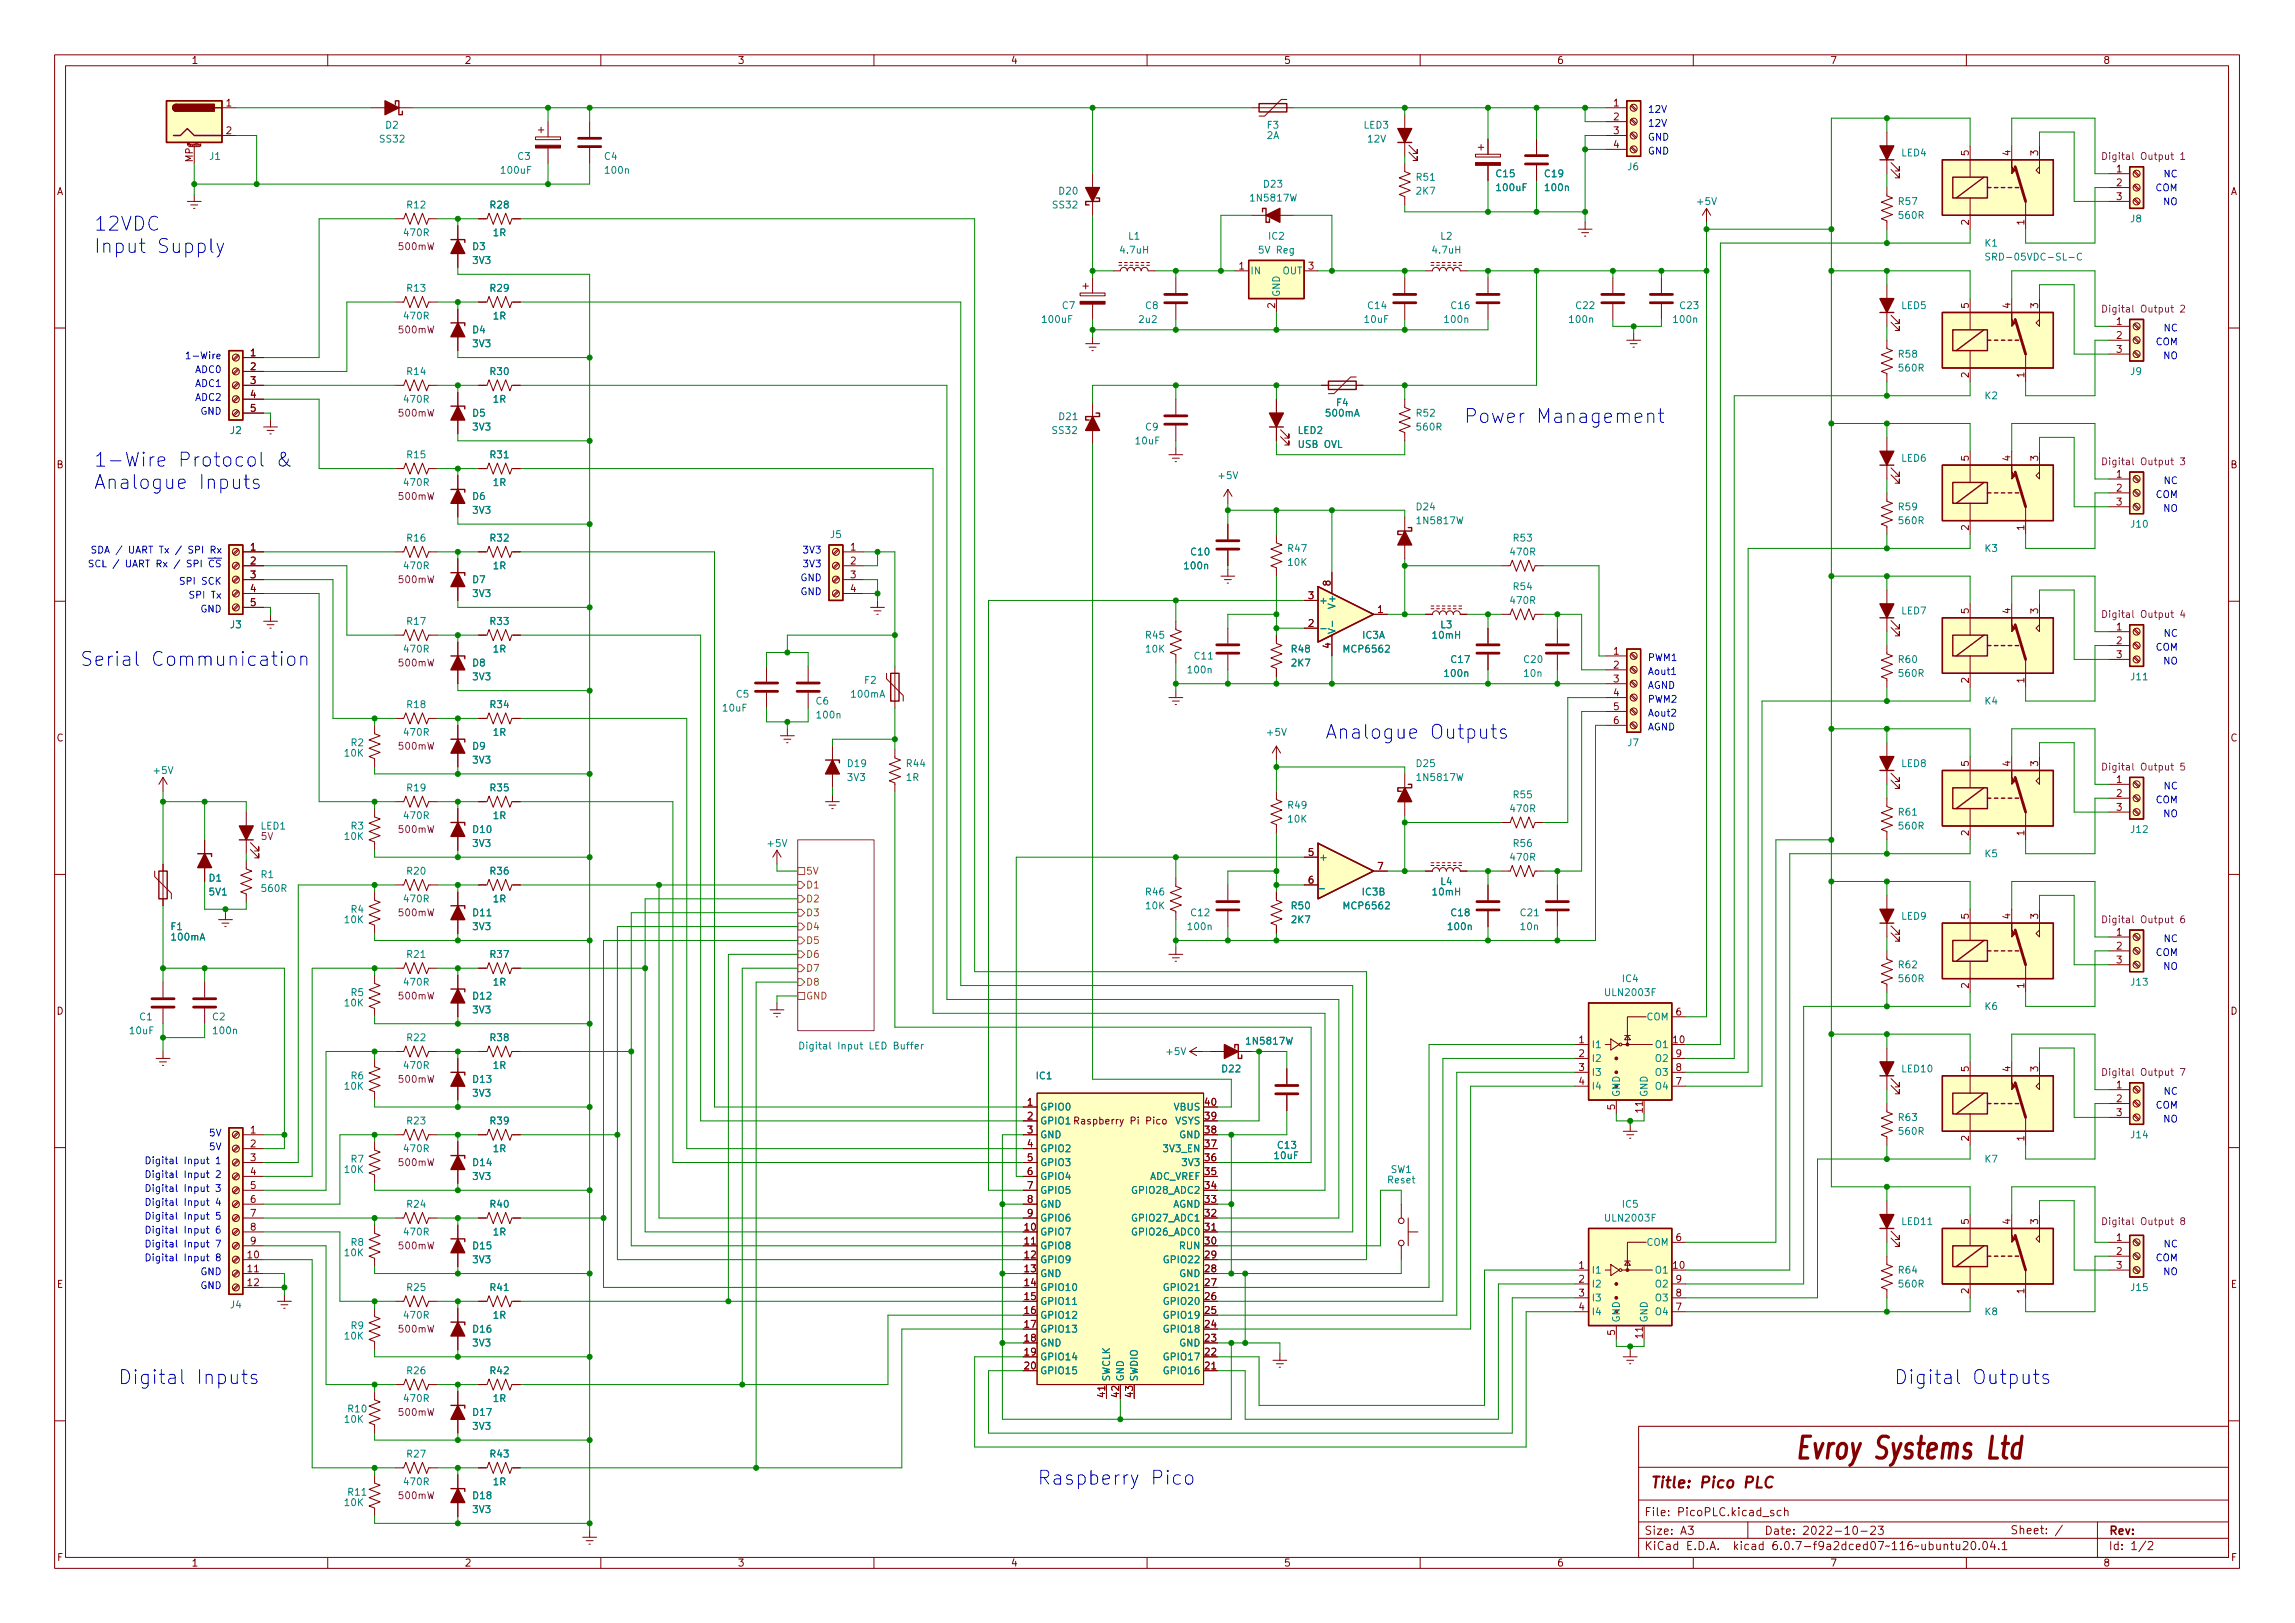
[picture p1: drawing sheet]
<svg xmlns="http://www.w3.org/2000/svg" width="420mm" height="297mm" viewBox="0 0 420 297" stroke-linecap="round" stroke-linejoin="round" font-family="sans-serif">
<defs><g id="words">
<text font-size="5.6" fill="#840000" x="331.2" y="267">Evroy Systems Ltd</text>
<g font-size="3.5" fill="#0000c2">
<text x="17.1" y="42.2">12VDC</text>
<text x="17.1" y="46.3">Input Supply</text>
<text x="268" y="77.4">Power Management</text>
<text x="17.1" y="85.4">1-Wire Protocol &amp;</text>
<text x="17.1" y="89.5">Analogue Inputs</text>
<text x="14.6" y="121.9">Serial Communication</text>
<text x="242.6" y="135.2">Analogue Outputs</text>
<text x="21.6" y="253.3">Digital Inputs</text>
<text x="346.7" y="253.3">Digital Outputs</text>
<text x="189.9" y="271.8">Raspberry Pico</text>
</g>
<text font-size="2.8" fill="#840000" x="302" y="272.3">Title: Pico PLC</text>
<g font-size="2.1" fill="#840000">
<text x="301" y="280.9">Size: A3</text>
<text x="301" y="277.5">File: PicoPLC.kicad_sch</text>
<text x="323" y="280.9">Date: 2022-10-23</text>
<text x="368" y="280.8">Sheet: /</text>
<text x="386" y="280.9">Rev:</text>
<text x="301" y="283.7">KiCad E.D.A. kicad 6.0.7-f9a2dced07~116~ubuntu20.04.1</text>
<text x="386" y="283.7">Id: 1/2</text>
</g>
<g font-size="1.8" fill="#840000">
<text x="35" y="11.7">1</text>
<text x="85" y="11.7">2</text>
<text x="135" y="11.7">3</text>
<text x="185" y="11.7">4</text>
<text x="235" y="11.7">5</text>
<text x="285" y="11.7">6</text>
<text x="335" y="11.7">7</text>
<text x="385" y="11.7">8</text>
<text x="41.4" y="19.5">1</text>
<text x="295.4" y="19.5">1</text>
<text x="295.4" y="22">2</text>
<text x="35.3" y="29.7" transform="rotate(-90 35.3 29.7)">MP</text>
<text x="41.4" y="24.5">2</text>
<text x="295.4" y="24.5">3</text>
<text x="295.4" y="27.1">4</text>
<text x="360.4" y="28.5" transform="rotate(-90 360.4 28.5)">5</text>
<text x="368" y="28.5" transform="rotate(-90 368 28.5)">4</text>
<text x="373.1" y="28.5" transform="rotate(-90 373.1 28.5)">3</text>
<text x="10.3" y="35.7">A</text>
<text x="387.5" y="31.5">1</text>
<text x="387.5" y="34.1">2</text>
<text x="408.3" y="35.7">A</text>
<text x="360.4" y="41.2" transform="rotate(-90 360.4 41.2)">2</text>
<text x="370.6" y="41.2" transform="rotate(-90 370.6 41.2)">1</text>
<text x="387.5" y="36.6">3</text>
<text x="226.8" y="49.3">1</text>
<text x="239.5" y="49.3">3</text>
<text x="233.4" y="56.4" transform="rotate(-90 233.4 56.4)">2</text>
<text x="360.4" y="56.4" transform="rotate(-90 360.4 56.4)">5</text>
<text x="368" y="56.4" transform="rotate(-90 368 56.4)">4</text>
<text x="373.1" y="56.4" transform="rotate(-90 373.1 56.4)">3</text>
<text x="387.5" y="59.5">1</text>
<text x="45.9" y="65.2">1</text>
<text x="387.5" y="62">2</text>
<text x="387.5" y="64.6">3</text>
<text x="45.9" y="67.7">2</text>
<text x="45.9" y="70.3">3</text>
<text x="360.4" y="69.1" transform="rotate(-90 360.4 69.1)">2</text>
<text x="370.6" y="69.1" transform="rotate(-90 370.6 69.1)">1</text>
<text x="45.9" y="72.8">4</text>
<text x="45.9" y="75.3">5</text>
<text x="10.3" y="85.7">B</text>
<text x="360.4" y="84.3" transform="rotate(-90 360.4 84.3)">5</text>
<text x="368" y="84.3" transform="rotate(-90 368 84.3)">4</text>
<text x="373.1" y="84.3" transform="rotate(-90 373.1 84.3)">3</text>
<text x="387.5" y="87.4">1</text>
<text x="387.5" y="90">2</text>
<text x="408.3" y="85.7">B</text>
<text x="387.5" y="92.5">3</text>
<text x="45.9" y="100.7">1</text>
<text x="155.7" y="100.7">1</text>
<text x="360.4" y="97" transform="rotate(-90 360.4 97)">2</text>
<text x="370.6" y="97" transform="rotate(-90 370.6 97)">1</text>
<text x="45.9" y="103.3">2</text>
<text x="45.9" y="105.8">3</text>
<text x="155.7" y="103.3">2</text>
<text x="155.7" y="105.8">3</text>
<text x="243.6" y="107.2" transform="rotate(-90 243.6 107.2)">8</text>
<text x="45.9" y="108.4">4</text>
<text x="45.9" y="110.9">5</text>
<text x="155.7" y="108.4">4</text>
<text x="239.5" y="109.6">3</text>
<text x="252.2" y="112.2">1</text>
<text x="360.4" y="112.3" transform="rotate(-90 360.4 112.3)">5</text>
<text x="368" y="112.3" transform="rotate(-90 368 112.3)">4</text>
<text x="373.1" y="112.3" transform="rotate(-90 373.1 112.3)">3</text>
<text x="239.5" y="114.7">2</text>
<text x="243.6" y="118.6" transform="rotate(-90 243.6 118.6)">4</text>
<text x="295.4" y="119.8">1</text>
<text x="387.5" y="115.4">1</text>
<text x="387.5" y="117.9">2</text>
<text x="295.4" y="122.3">2</text>
<text x="295.4" y="124.9">3</text>
<text x="360.4" y="125" transform="rotate(-90 360.4 125)">2</text>
<text x="370.6" y="125" transform="rotate(-90 370.6 125)">1</text>
<text x="387.5" y="120.4">3</text>
<text x="295.4" y="127.4">4</text>
<text x="295.4" y="130">5</text>
<text x="10.3" y="135.7">C</text>
<text x="295.4" y="132.5">6</text>
<text x="408.3" y="135.7">C</text>
<text x="360.4" y="140.2" transform="rotate(-90 360.4 140.2)">5</text>
<text x="368" y="140.2" transform="rotate(-90 368 140.2)">4</text>
<text x="373.1" y="140.2" transform="rotate(-90 373.1 140.2)">3</text>
<text x="387.5" y="143.3">1</text>
<text x="387.5" y="145.8">2</text>
<text x="387.5" y="148.4">3</text>
<text x="360.4" y="152.9" transform="rotate(-90 360.4 152.9)">2</text>
<text x="370.6" y="152.9" transform="rotate(-90 370.6 152.9)">1</text>
<text x="239.5" y="156.6">5</text>
<text x="239.5" y="161.7">6</text>
<text x="252.2" y="159.2">7</text>
<text x="360.4" y="168.2" transform="rotate(-90 360.4 168.2)">5</text>
<text x="368" y="168.2" transform="rotate(-90 368 168.2)">4</text>
<text x="373.1" y="168.2" transform="rotate(-90 373.1 168.2)">3</text>
<text x="387.5" y="171.2">1</text>
<text x="387.5" y="173.8">2</text>
<text x="387.5" y="176.3">3</text>
<text x="10.3" y="185.7">D</text>
<text x="306.8" y="185.8">6</text>
<text x="360.4" y="180.9" transform="rotate(-90 360.4 180.9)">2</text>
<text x="370.6" y="180.9" transform="rotate(-90 370.6 180.9)">1</text>
<text x="408.3" y="185.7">D</text>
<text x="289.1" y="190.9">1</text>
<text x="306.4" y="190.9">10</text>
<text x="289.1" y="193.5">2</text>
<text x="289.1" y="196">3</text>
<text x="306.8" y="196">8</text>
<text x="306.8" y="193.5">9</text>
<text x="360.4" y="196.1" transform="rotate(-90 360.4 196.1)">5</text>
<text x="368" y="196.1" transform="rotate(-90 368 196.1)">4</text>
<text x="373.1" y="196.1" transform="rotate(-90 373.1 196.1)">3</text>
<text x="188.1" y="202.3">1</text>
<text x="220.6" y="202.3">40</text>
<text x="289.1" y="198.5">4</text>
<text x="295.7" y="203.1" transform="rotate(-90 295.7 203.1)">5</text>
<text x="300.7" y="203.6" transform="rotate(-90 300.7 203.6)">11</text>
<text x="306.8" y="198.5">7</text>
<text x="387.5" y="199.2">1</text>
<text x="387.5" y="201.7">2</text>
<text x="45.9" y="207.4">1</text>
<text x="45.9" y="210">2</text>
<text x="188.1" y="204.9">2</text>
<text x="188.1" y="207.4">3</text>
<text x="188.1" y="210">4</text>
<text x="197.5" y="205.8">Raspberry Pi Pico</text>
<text x="220.6" y="210">37</text>
<text x="220.6" y="207.4">38</text>
<text x="220.6" y="204.9">39</text>
<text x="360.4" y="208.8" transform="rotate(-90 360.4 208.8)">2</text>
<text x="370.6" y="208.8" transform="rotate(-90 370.6 208.8)">1</text>
<text x="387.5" y="204.3">3</text>
<text x="45.9" y="212.5">3</text>
<text x="45.9" y="215">4</text>
<text x="188.1" y="212.5">5</text>
<text x="188.1" y="215">6</text>
<text x="220.6" y="215">35</text>
<text x="220.6" y="212.5">36</text>
<text x="45.9" y="217.6">5</text>
<text x="45.9" y="220.1">6</text>
<text x="188.1" y="217.6">7</text>
<text x="188.1" y="220.1">8</text>
<text x="220.6" y="220.1">33</text>
<text x="220.6" y="217.6">34</text>
<text x="45.9" y="222.7">7</text>
<text x="45.9" y="225.2">8</text>
<text x="45.9" y="227.7">9</text>
<text x="187.6" y="225.2">10</text>
<text x="187.6" y="227.7">11</text>
<text x="188.1" y="222.7">9</text>
<text x="220.6" y="227.7">30</text>
<text x="220.6" y="225.2">31</text>
<text x="220.6" y="222.7">32</text>
<text x="306.8" y="227.1">6</text>
<text x="360.4" y="224" transform="rotate(-90 360.4 224)">5</text>
<text x="368" y="224" transform="rotate(-90 368 224)">4</text>
<text x="373.1" y="224" transform="rotate(-90 373.1 224)">3</text>
<text x="387.5" y="227.1">1</text>
<text x="45.4" y="230.3">10</text>
<text x="45.4" y="232.8">11</text>
<text x="187.6" y="230.3">12</text>
<text x="187.6" y="232.8">13</text>
<text x="220.6" y="232.8">28</text>
<text x="220.6" y="230.3">29</text>
<text x="289.1" y="232.2">1</text>
<text x="306.4" y="232.2">10</text>
<text x="387.5" y="229.7">2</text>
<text x="387.5" y="232.2">3</text>
<text x="10.4" y="235.7">E</text>
<text x="45.4" y="235.4">12</text>
<text x="187.6" y="235.4">14</text>
<text x="187.6" y="237.9">15</text>
<text x="220.6" y="237.9">26</text>
<text x="220.6" y="235.4">27</text>
<text x="289.1" y="234.7">2</text>
<text x="289.1" y="237.3">3</text>
<text x="289.1" y="239.8">4</text>
<text x="306.8" y="239.8">7</text>
<text x="306.8" y="237.3">8</text>
<text x="306.8" y="234.7">9</text>
<text x="360.4" y="236.7" transform="rotate(-90 360.4 236.7)">2</text>
<text x="370.6" y="236.7" transform="rotate(-90 370.6 236.7)">1</text>
<text x="408.4" y="235.7">E</text>
<text x="187.6" y="240.4">16</text>
<text x="187.6" y="243">17</text>
<text x="187.6" y="245.5">18</text>
<text x="220.6" y="245.5">23</text>
<text x="220.6" y="243">24</text>
<text x="220.6" y="240.4">25</text>
<text x="295.7" y="244.4" transform="rotate(-90 295.7 244.4)">5</text>
<text x="300.7" y="244.9" transform="rotate(-90 300.7 244.9)">11</text>
<text x="187.6" y="248.1">19</text>
<text x="187.6" y="250.6">20</text>
<text x="220.6" y="250.6">21</text>
<text x="220.6" y="248.1">22</text>
<text x="202.3" y="255.7" transform="rotate(-90 202.3 255.7)">41</text>
<text x="204.9" y="255.7" transform="rotate(-90 204.9 255.7)">42</text>
<text x="207.4" y="255.7" transform="rotate(-90 207.4 255.7)">43</text>
<text x="10.4" y="285.7">F</text>
<text x="35" y="286.7">1</text>
<text x="85" y="286.7">2</text>
<text x="135" y="286.7">3</text>
<text x="185" y="286.7">4</text>
<text x="235" y="286.7">5</text>
<text x="285" y="286.7">6</text>
<text x="335" y="286.7">7</text>
<text x="385" y="286.7">8</text>
<text x="408.4" y="285.7">F</text>
</g>
<g font-size="1.8" fill="#008484">
<text x="70.6" y="23.5">D2</text>
<text x="232" y="23.5">F3</text>
<text x="249.7" y="23.5">LED3</text>
<text x="38.4" y="29.2">J1</text>
<text x="69.6" y="26.1">SS32</text>
<text x="94.8" y="29.2">C3</text>
<text x="110.7" y="29.2">C4</text>
<text x="231.9" y="25.4">2A</text>
<text x="250.4" y="26.1">12V</text>
<text x="348.1" y="28.6">LED4</text>
<text x="91.9" y="31.8">100uF</text>
<text x="110.9" y="31.8">100n</text>
<text x="194" y="35.6">D20</text>
<text x="231.4" y="34.3">D23</text>
<text x="259.4" y="33.1">R51</text>
<text x="259.4" y="35.6">2K7</text>
<text x="274" y="32.4">C15</text>
<text x="274.1" y="35">100uF</text>
<text x="282.9" y="32.4">C19</text>
<text x="283" y="35">100n</text>
<text x="298" y="31.2">J6</text>
<text x="74.6" y="38.1">R12</text>
<text x="89.8" y="38.1">R28</text>
<text x="192.8" y="38.1">SS32</text>
<text x="229.2" y="36.9">1N5817W</text>
<text x="310.8" y="37.5">+5V</text>
<text x="347.6" y="37.5">R57</text>
<text x="347.8" y="40">560R</text>
<text x="390.1" y="40.7">J8</text>
<text x="74.1" y="43.2">470R</text>
<text x="86.5" y="45.8">D3</text>
<text x="90.3" y="43.2">1R</text>
<text x="205.2" y="46.4">4.7uH</text>
<text x="206.6" y="43.9">L1</text>
<text x="230.7" y="46.4">5V Reg</text>
<text x="232.3" y="43.9">IC2</text>
<text x="262.4" y="46.4">4.7uH</text>
<text x="263.8" y="43.9">L2</text>
<text x="363.4" y="45.1">K1</text>
<text x="364.9" y="47.7">SRD-05VDC-SL-C</text>
<text x="74.6" y="53.4">R13</text>
<text x="86.6" y="48.3">3V3</text>
<text x="89.8" y="53.4">R29</text>
<text x="228.9" y="50.2">IN</text>
<text x="234.8" y="50.2">OUT</text>
<text x="74.1" y="58.5">470R</text>
<text x="90.3" y="58.5">1R</text>
<text x="191" y="59.1">100uF</text>
<text x="194.5" y="56.6">C7</text>
<text x="208.6" y="59.1">2u2</text>
<text x="209.7" y="56.6">C8</text>
<text x="234.3" y="54.4" transform="rotate(-90 234.3 54.4)">GND</text>
<text x="249.9" y="59.1">10uF</text>
<text x="250.5" y="56.6">C14</text>
<text x="264.6" y="59.1">100n</text>
<text x="265.7" y="56.6">C16</text>
<text x="287.5" y="59.1">100n</text>
<text x="288.6" y="56.6">C22</text>
<text x="306.5" y="59.1">100n</text>
<text x="307.6" y="56.6">C23</text>
<text x="348.1" y="56.6">LED5</text>
<text x="86.5" y="61">D4</text>
<text x="86.6" y="63.5">3V3</text>
<text x="347.6" y="65.4">R58</text>
<text x="74.6" y="68.6">R14</text>
<text x="89.8" y="68.6">R30</text>
<text x="347.8" y="68">560R</text>
<text x="390.1" y="68.6">J9</text>
<text x="74.1" y="73.7">470R</text>
<text x="86.5" y="76.2">D5</text>
<text x="90.3" y="73.7">1R</text>
<text x="194" y="76.9">D21</text>
<text x="242.8" y="76.2">500mA</text>
<text x="244.7" y="74.3">F4</text>
<text x="259.4" y="76.2">R52</text>
<text x="363.4" y="73.1">K2</text>
<text x="42.2" y="79.4">J2</text>
<text x="74.6" y="83.9">R15</text>
<text x="86.6" y="78.8">3V3</text>
<text x="89.8" y="83.9">R31</text>
<text x="192.7" y="79.4">SS32</text>
<text x="208" y="81.3">10uF</text>
<text x="209.7" y="78.8">C9</text>
<text x="237.6" y="79.4">LED2</text>
<text x="237.8" y="82">USB OVL</text>
<text x="259.5" y="78.8">560R</text>
<text x="74.1" y="88.9">470R</text>
<text x="90.3" y="88.9">1R</text>
<text x="223.2" y="87.7">+5V</text>
<text x="348.1" y="84.5">LED6</text>
<text x="86.5" y="91.5">D6</text>
<text x="86.6" y="94">3V3</text>
<text x="259.4" y="93.4">D24</text>
<text x="259.6" y="95.9">1N5817W</text>
<text x="347.6" y="93.4">R59</text>
<text x="347.8" y="95.9">560R</text>
<text x="74.6" y="99.1">R16</text>
<text x="89.8" y="99.1">R32</text>
<text x="152.1" y="98.5">J5</text>
<text x="218.1" y="101.6">C10</text>
<text x="235.9" y="101">R47</text>
<text x="276.7" y="101.6">470R</text>
<text x="277.1" y="99.1">R53</text>
<text x="363.4" y="101">K3</text>
<text x="390.2" y="96.6">J10</text>
<text x="74.1" y="104.2">470R</text>
<text x="86.5" y="106.7">D7</text>
<text x="90.3" y="104.2">1R</text>
<text x="217" y="104.2">100n</text>
<text x="235.9" y="103.5">10K</text>
<text x="277.1" y="108">R54</text>
<text x="86.6" y="109.3">3V3</text>
<text x="241.4" y="110.5">+</text>
<text x="244.5" y="111" transform="rotate(-90 244.5 111)">V+</text>
<text x="276.7" y="110.5">470R</text>
<text x="348.1" y="112.4">LED7</text>
<text x="42.2" y="115">J3</text>
<text x="74.1" y="119.4">470R</text>
<text x="74.6" y="114.3">R17</text>
<text x="89.8" y="114.3">R33</text>
<text x="90.3" y="119.4">1R</text>
<text x="209.8" y="116.9">R45</text>
<text x="209.8" y="119.4">10K</text>
<text x="236.5" y="119.4">R48</text>
<text x="244.5" y="116.1" transform="rotate(-90 244.5 116.1)">V-</text>
<text x="246.3" y="119.4">MCP6562</text>
<text x="249.4" y="116.9">IC3A</text>
<text x="262.4" y="116.9">10mH</text>
<text x="263.8" y="115">L3</text>
<text x="86.5" y="122">D8</text>
<text x="86.6" y="124.5">3V3</text>
<text x="158.3" y="125.1">F2</text>
<text x="217.6" y="123.2">100n</text>
<text x="218.7" y="120.7">C11</text>
<text x="236.5" y="122">2K7</text>
<text x="264.6" y="123.9">100n</text>
<text x="265.7" y="121.3">C17</text>
<text x="279.1" y="121.3">C20</text>
<text x="279.1" y="123.9">10n</text>
<text x="347.6" y="121.3">R60</text>
<text x="347.8" y="123.9">560R</text>
<text x="390.2" y="124.5">J11</text>
<text x="74.6" y="129.6">R18</text>
<text x="89.8" y="129.6">R34</text>
<text x="132.4" y="130.2">10uF</text>
<text x="134.8" y="127.7">C5</text>
<text x="149.4" y="128.9">C6</text>
<text x="149.7" y="131.5">100n</text>
<text x="156" y="127.7">100mA</text>
<text x="363.4" y="128.9">K4</text>
<text x="64.3" y="136.6">R2</text>
<text x="74.1" y="134.7">470R</text>
<text x="86.5" y="137.2">D9</text>
<text x="90.3" y="134.7">1R</text>
<text x="232.1" y="134.7">+5V</text>
<text x="298" y="136.6">J7</text>
<text x="28.2" y="141.6">+5V</text>
<text x="63.1" y="138.5">10K</text>
<text x="86.6" y="139.7">3V3</text>
<text x="155.2" y="142.9">3V3</text>
<text x="155.2" y="140.4">D19</text>
<text x="165.9" y="142.9">1R</text>
<text x="166" y="140.4">R44</text>
<text x="259.4" y="140.4">D25</text>
<text x="259.6" y="142.9">1N5817W</text>
<text x="348.1" y="140.4">LED8</text>
<text x="74.1" y="149.9">470R</text>
<text x="74.6" y="144.8">R19</text>
<text x="89.8" y="144.8">R35</text>
<text x="90.3" y="149.9">1R</text>
<text x="235.9" y="148">R49</text>
<text x="276.7" y="148.6">470R</text>
<text x="277.1" y="146.1">R55</text>
<text x="347.6" y="149.3">R61</text>
<text x="47.8" y="151.8">LED1</text>
<text x="63.1" y="153.7">10K</text>
<text x="64.3" y="151.8">R3</text>
<text x="86.6" y="155">3V3</text>
<text x="86.7" y="152.4">D10</text>
<text x="140.6" y="155">+5V</text>
<text x="235.9" y="150.5">10K</text>
<text x="277.1" y="155">R56</text>
<text x="347.8" y="151.8">560R</text>
<text x="390.2" y="152.4">J12</text>
<text x="38.3" y="161.3">D1</text>
<text x="47.8" y="160.7">R1</text>
<text x="74.6" y="160.1">R20</text>
<text x="89.8" y="160.1">R36</text>
<text x="241.4" y="157.5">+</text>
<text x="263.8" y="162">L4</text>
<text x="276.7" y="157.5">470R</text>
<text x="363.4" y="156.9">K5</text>
<text x="38.4" y="163.9">5V1</text>
<text x="48" y="163.2">560R</text>
<text x="64.3" y="167">R4</text>
<text x="74.1" y="165.1">470R</text>
<text x="86.7" y="167.7">D11</text>
<text x="90.3" y="165.1">1R</text>
<text x="209.8" y="163.9">R46</text>
<text x="209.8" y="166.4">10K</text>
<text x="218.1" y="167.7">C12</text>
<text x="236.5" y="166.4">R50</text>
<text x="241.4" y="162.6">_</text>
<text x="246.3" y="166.4">MCP6562</text>
<text x="249.4" y="163.9">IC3B</text>
<text x="262.4" y="163.9">10mH</text>
<text x="265.7" y="167.7">C18</text>
<text x="278.4" y="167.7">C21</text>
<text x="31.3" y="170.2">F1</text>
<text x="31.5" y="172.1">100mA</text>
<text x="63.1" y="168.9">10K</text>
<text x="86.6" y="170.2">3V3</text>
<text x="217.6" y="170.2">100n</text>
<text x="236.5" y="168.9">2K7</text>
<text x="265.2" y="170.2">100n</text>
<text x="278.5" y="170.2">10n</text>
<text x="348.1" y="168.3">LED9</text>
<text x="74.6" y="175.3">R21</text>
<text x="89.8" y="175.3">R37</text>
<text x="297.1" y="179.7">IC4</text>
<text x="347.6" y="177.2">R62</text>
<text x="347.8" y="179.7">560R</text>
<text x="63.1" y="184.2">10K</text>
<text x="64.3" y="182.3">R5</text>
<text x="74.1" y="180.4">470R</text>
<text x="86.6" y="185.5">3V3</text>
<text x="86.7" y="182.9">D12</text>
<text x="90.3" y="180.4">1R</text>
<text x="294.1" y="182.3">ULN2003F</text>
<text x="363.4" y="184.8">K6</text>
<text x="390.2" y="180.4">J13</text>
<text x="23.8" y="189.3">10uF</text>
<text x="25.6" y="186.7">C1</text>
<text x="38.9" y="186.7">C2</text>
<text x="39.2" y="189.3">100n</text>
<text x="74.6" y="190.5">R22</text>
<text x="89.8" y="190.5">R38</text>
<text x="228.4" y="191.2">1N5817W</text>
<text x="291.3" y="191.8">I1</text>
<text x="301.4" y="186.7">COM</text>
<text x="303.2" y="191.8">O1</text>
<text x="64.3" y="197.5">R6</text>
<text x="74.1" y="195.6">470R</text>
<text x="90.3" y="195.6">1R</text>
<text x="147.7" y="192.1">Digital Input LED Buffer</text>
<text x="189.8" y="197.5">IC1</text>
<text x="213.7" y="193.1">+5V</text>
<text x="223.8" y="196.3">D22</text>
<text x="291.3" y="194.3">I2</text>
<text x="291.3" y="196.9">I3</text>
<text x="303.2" y="196.9">O3</text>
<text x="303.2" y="194.3">O2</text>
<text x="348.2" y="196.3">LED10</text>
<text x="63.1" y="199.4">10K</text>
<text x="86.6" y="200.7">3V3</text>
<text x="86.7" y="198.2">D13</text>
<text x="190.4" y="203.2">GPIO0</text>
<text x="214.9" y="203.2">VBUS</text>
<text x="291.3" y="199.4">I4</text>
<text x="296.5" y="200.8" transform="rotate(-90 296.5 200.8)">GND</text>
<text x="301.6" y="200.8" transform="rotate(-90 301.6 200.8)">GND</text>
<text x="303.2" y="199.4">O4</text>
<text x="74.6" y="205.8">R23</text>
<text x="89.8" y="205.8">R39</text>
<text x="190.4" y="205.8">GPIO1</text>
<text x="190.4" y="208.3">GND</text>
<text x="215.1" y="205.8">VSYS</text>
<text x="215.9" y="208.3">GND</text>
<text x="347.6" y="205.1">R63</text>
<text x="347.8" y="207.7">560R</text>
<text x="390.2" y="208.3">J14</text>
<text x="63.1" y="214.7">10K</text>
<text x="64.3" y="212.8">R7</text>
<text x="74.1" y="210.9">470R</text>
<text x="86.6" y="215.9">3V3</text>
<text x="86.7" y="213.4">D14</text>
<text x="90.3" y="210.9">1R</text>
<text x="190.4" y="210.9">GPIO2</text>
<text x="190.4" y="213.4">GPIO3</text>
<text x="190.4" y="215.9">GPIO4</text>
<text x="210.3" y="215.9">ADC_VREF</text>
<text x="213.3" y="210.9">3V3_EN</text>
<text x="216.7" y="213.4">3V3</text>
<text x="233.4" y="212.1">10uF</text>
<text x="234" y="210.2">C13</text>
<text x="254.6" y="214.7">SW1</text>
<text x="363.4" y="212.8">K7</text>
<text x="74.6" y="221">R24</text>
<text x="89.8" y="221">R40</text>
<text x="190.4" y="218.5">GPIO5</text>
<text x="190.4" y="221">GND</text>
<text x="207.6" y="218.5">GPIO28_ADC2</text>
<text x="214.6" y="221">AGND</text>
<text x="254.1" y="216.6">Reset</text>
<text x="297.1" y="221">IC5</text>
<text x="74.1" y="226.1">470R</text>
<text x="90.3" y="226.1">1R</text>
<text x="190.4" y="226.1">GPIO7</text>
<text x="190.4" y="223.6">GPIO6</text>
<text x="207.6" y="226.1">GPIO26_ADC0</text>
<text x="207.6" y="223.6">GPIO27_ADC1</text>
<text x="294.1" y="223.6">ULN2003F</text>
<text x="348.2" y="224.2">LED11</text>
<text x="63.1" y="229.9">10K</text>
<text x="64.3" y="228">R8</text>
<text x="86.6" y="231.2">3V3</text>
<text x="86.7" y="228.6">D15</text>
<text x="190.4" y="228.6">GPIO8</text>
<text x="190.4" y="231.2">GPIO9</text>
<text x="190.4" y="233.7">GND</text>
<text x="213.4" y="231.2">GPIO22</text>
<text x="215.9" y="233.7">GND</text>
<text x="216" y="228.6">RUN</text>
<text x="291.3" y="233.1">I1</text>
<text x="301.4" y="228">COM</text>
<text x="303.2" y="233.1">O1</text>
<text x="347.6" y="233.1">R64</text>
<text x="42.2" y="239.4">J4</text>
<text x="74.6" y="236.3">R25</text>
<text x="89.8" y="236.3">R41</text>
<text x="190.4" y="236.3">GPIO10</text>
<text x="190.4" y="238.8">GPIO11</text>
<text x="213.4" y="238.8">GPIO20</text>
<text x="213.4" y="236.3">GPIO21</text>
<text x="291.3" y="235.6">I2</text>
<text x="291.3" y="238.2">I3</text>
<text x="303.2" y="238.2">O3</text>
<text x="303.2" y="235.6">O2</text>
<text x="347.8" y="235.6">560R</text>
<text x="390.2" y="236.3">J15</text>
<text x="63.1" y="245.1">10K</text>
<text x="64.3" y="243.2">R9</text>
<text x="74.1" y="241.3">470R</text>
<text x="86.7" y="243.9">D16</text>
<text x="90.3" y="241.3">1R</text>
<text x="190.4" y="241.3">GPIO12</text>
<text x="190.4" y="243.9">GPIO13</text>
<text x="213.4" y="243.9">GPIO18</text>
<text x="213.4" y="241.3">GPIO19</text>
<text x="291.3" y="240.7">I4</text>
<text x="296.5" y="242.1" transform="rotate(-90 296.5 242.1)">GND</text>
<text x="301.6" y="242.1" transform="rotate(-90 301.6 242.1)">GND</text>
<text x="303.2" y="240.7">O4</text>
<text x="363.4" y="240.7">K8</text>
<text x="74.6" y="251.5">R26</text>
<text x="86.6" y="246.4">3V3</text>
<text x="89.8" y="251.5">R42</text>
<text x="190.4" y="246.4">GND</text>
<text x="190.4" y="249">GPIO14</text>
<text x="190.4" y="251.5">GPIO15</text>
<text x="213.4" y="251.5">GPIO16</text>
<text x="213.4" y="249">GPIO17</text>
<text x="215.9" y="246.4">GND</text>
<text x="74.1" y="256.6">470R</text>
<text x="90.3" y="256.6">1R</text>
<text x="203.2" y="252.9" transform="rotate(-90 203.2 252.9)">SWCLK</text>
<text x="205.7" y="252.9" transform="rotate(-90 205.7 252.9)">GND</text>
<text x="208.3" y="252.9" transform="rotate(-90 208.3 252.9)">SWDIO</text>
<text x="63.1" y="260.4">10K</text>
<text x="63.8" y="258.5">R10</text>
<text x="86.6" y="261.7">3V3</text>
<text x="86.7" y="259.1">D17</text>
<text x="74.6" y="266.7">R27</text>
<text x="89.8" y="266.7">R43</text>
<text x="63.1" y="275.6">10K</text>
<text x="63.8" y="273.7">R11</text>
<text x="74.1" y="271.8">470R</text>
<text x="86.7" y="274.4">D18</text>
<text x="90.3" y="271.8">1R</text>
<text x="86.6" y="276.9">3V3</text>
</g>
<g font-size="1.8" fill="#0000c2">
<text x="301.6" y="23.2">12V</text>
<text x="301.6" y="20.6">12V</text>
<text x="301.6" y="28.3">GND</text>
<text x="301.6" y="25.7">GND</text>
<text x="394.6" y="35">COM</text>
<text x="396.2" y="32.5">NC</text>
<text x="396.1" y="37.5">NO</text>
<text x="35.2" y="65.7">1-Wire</text>
<text x="394.7" y="63.2">COM</text>
<text x="396.1" y="65.7">NO</text>
<text x="396.2" y="60.6">NC</text>
<text x="35.8" y="68.3">ADC0</text>
<text x="35.8" y="70.8">ADC1</text>
<text x="35.8" y="73.3">ADC2</text>
<text x="36.7" y="75.9">GND</text>
<text x="396.2" y="88.6">NC</text>
<text x="394.7" y="91.1">COM</text>
<text x="396.1" y="93.7">NO</text>
<text x="16.5" y="101.3">SDA / UART Tx / SPI Rx</text>
<text x="147.3" y="101.3">3V3</text>
<text x="19.3" y="103.8">SCL / UART Rx / SPI ~{CS}</text>
<text x="33.6" y="107">SPI SCK</text>
<text x="146.6" y="106.4">GND</text>
<text x="147.3" y="103.8">3V3</text>
<text x="35.2" y="109.5">SPI Tx</text>
<text x="36.7" y="112.1">GND</text>
<text x="146.6" y="108.9">GND</text>
<text x="394.7" y="119.1">COM</text>
<text x="396.2" y="116.5">NC</text>
<text x="301.6" y="123.5">Aout1</text>
<text x="301.6" y="121">PWM1</text>
<text x="396.1" y="121.6">NO</text>
<text x="301.6" y="128.6">PWM2</text>
<text x="301.6" y="131.1">Aout2</text>
<text x="301.6" y="126.1">AGND</text>
<text x="301.6" y="133.7">AGND</text>
<text x="394.7" y="147">COM</text>
<text x="396.1" y="149.5">NO</text>
<text x="396.2" y="144.5">NC</text>
<text x="396.2" y="172.4">NC</text>
<text x="394.7" y="174.9">COM</text>
<text x="396.1" y="177.5">NO</text>
<text x="394.7" y="202.9">COM</text>
<text x="396.2" y="200.3">NC</text>
<text x="38.5" y="208">5V</text>
<text x="396.1" y="205.4">NO</text>
<text x="28.9" y="213">Digital Input 1</text>
<text x="28.9" y="215.6">Digital Input 2</text>
<text x="38.5" y="210.5">5V</text>
<text x="28.9" y="218.1">Digital Input 3</text>
<text x="28.9" y="220.7">Digital Input 4</text>
<text x="28.9" y="223.2">Digital Input 5</text>
<text x="28.9" y="225.7">Digital Input 6</text>
<text x="28.9" y="230.8">Digital Input 8</text>
<text x="28.9" y="228.3">Digital Input 7</text>
<text x="36.7" y="233.4">GND</text>
<text x="394.7" y="230.8">COM</text>
<text x="396.1" y="233.4">NO</text>
<text x="396.2" y="228.3">NC</text>
<text x="36.7" y="235.9">GND</text>
</g>
<g font-size="1.8" fill="#840084">
<text x="385.8" y="29.2">Digital Output 1</text>
<text x="73.1" y="45.8">500mW</text>
<text x="385.8" y="57.2">Digital Output 2</text>
<text x="73.1" y="61">500mW</text>
<text x="73.1" y="76.2">500mW</text>
<text x="385.8" y="85.1">Digital Output 3</text>
<text x="73.1" y="91.5">500mW</text>
<text x="73.1" y="106.7">500mW</text>
<text x="385.8" y="113.1">Digital Output 4</text>
<text x="73.1" y="122">500mW</text>
<text x="73.1" y="137.2">500mW</text>
<text x="385.8" y="141">Digital Output 5</text>
<text x="47.8" y="153.7">5V</text>
<text x="73.1" y="152.4">500mW</text>
<text x="73.1" y="167.7">500mW</text>
<text x="385.8" y="168.9">Digital Output 6</text>
<text x="73.1" y="182.9">500mW</text>
<text x="385.8" y="196.9">Digital Output 7</text>
<text x="73.1" y="198.2">500mW</text>
<text x="73.1" y="213.4">500mW</text>
<text x="385.8" y="224.2">Digital Output 8</text>
<text x="73.1" y="228.6">500mW</text>
<text x="73.1" y="243.9">500mW</text>
<text x="73.1" y="259.1">500mW</text>
<text x="73.1" y="274.4">500mW</text>
</g>
<g font-size="1.8" fill="#848400">
<text x="147.5" y="160.1">5V</text>
<text x="147.5" y="167.7">D3</text>
<text x="147.5" y="165.1">D2</text>
<text x="147.5" y="162.6">D1</text>
<text x="147.5" y="170.2">D4</text>
<text x="147.5" y="172.8">D5</text>
<text x="147.5" y="175.3">D6</text>
<text x="147.5" y="177.8">D7</text>
<text x="147.5" y="182.9">GND</text>
<text x="147.5" y="180.4">D8</text>
</g>
<text font-size=".5" fill="#840000" x="34.4" y="26.6">Mounting</text>
</g></defs>
<g fill="none" stroke="#840000" stroke-width=".18">
<path d="M10 10h400v277h-400zM12 12h396v273h-396zM40.6 19.7h2.6M60 10v2M67.9 19.7h7.7M110 10v2M160 10v2M210 10v2M229.2 19.7h7.7M235.6 18.2h-1l-3.1 3h-1M260 10v2M294 19.7h3.8"/>
<path d="M298.6 19.4l.8 .8M298.7 19.2l.9 .9M310 10v2M360 10v2M34.3 36.9h2.5M34.5 26.8h2.1M34.9 37.5h1.3M35.4 38.1h.3M35.6 26.8v3.1M35.6 35.6v1.3M36.7 26.4v.3h-.1M36.7 26.4h-.1v.2h.1"/>
<path d="M40.6 24.8h2.6M98 25.1h4.6v.5h-4.6zM98.6 23.8h1M99.1 23.3v1M100.3 22.3v2.8M100.3 27.1v2.8M107.9 22.3v2.8M107.9 27.1v2.8M200 31.8v7.6M229.2 39.4h7.7M257.2 29.9v1.5l1 .4-2 .7 2 .8-2 .8 2 .7-2 .8 1 .4v1.5M257.2 21v7.6"/>
<path d="M257.9 27.8l1.6 1.6v-.8v.8h-.8M257.9 26.6l1.6 1.5v-.8v.8h-.8M270.1 28.2h4.6v.5h-4.6zM270.6 27h1.1M271.1 26.5v1M272.4 25.4v2.8M272.4 30.3v2.8M281.3 25.4v2.8M281.3 30.3v2.8M294 22.3h3.8M294 24.8h3.8M294 27.3h3.8"/>
<path d="M298.6 27l.8 .8M298.6 24.5l.8 .8M298.6 21.9l.8 .9M298.7 26.8l.9 .9M298.7 24.3l.9 .8M298.7 21.8l.9 .8M312.4 38.1l-.7 1.3M312.4 38.1v2.6M312.4 38.1l.8 1.3M345.4 34.3v1.6l1.1 .3-2.1 .8 2.1 .8-2.1 .7 2.1 .8-2.1 .7 1 .4v1.5M345.4 24.2v7.6M346.2 31l1.5 1.5v-.7v.7h-.7"/>
<path d="M346.2 29.8l1.5 1.5v-.8v.8h-.7M360.7 26.7v5.7M360.7 36.2v5.7M368.3 26.7v2.5M370.8 36.9v5M373.4 26.7v5.1l-.7-.6 .7-.7M386.1 31.8h3.8M386.1 34.3h3.8M386.1 36.9h3.8M390.6 36.5l.9 .9M390.6 34l.9 .8M390.6 31.5l.9 .8"/>
<path d="M390.8 36.4l.9 .8M390.8 33.8l.9 .9M390.8 31.3l.9 .8M72.4 40h1.5l.4-1 .8 2.1 .7-2.1 .8 2.1 .7-2.1 .8 2.1 .4-1.1h1.5M72.4 55.3h1.5l.4-1 .8 2 .7-2 .8 2 .7-2 .8 2 .4-1h1.5M83.8 41.3v7.6M83.8 56.6v7.6M87.6 55.3h1.6l.3-1 .8 2 .8-2 .7 2 .8-2 .7 2 .4-1h1.5M87.6 40h1.6l.3-1 .8 2.1 .8-2.1 .7 2.1 .8-2.1 .7 2.1 .4-1.1h1.5M197.7 53.6h4.6v.5h-4.6zM198.2 52.4h1.1M198.8 51.9v1"/>
<path d="M200 50.8v2.8M200 55.7v2.8M203.8 49.6h1.3a.64 .64 0 0 1 .6-.7 .64 .64 0 0 1 .7 .7 .64 .64 0 0 1 .6-.7 .64 .64 0 0 1 .6 .7 .64 .64 0 0 1 .7-.7 .64 .64 0 0 1 .6 .7 .64 .64 0 0 1 .6-.7 .64 .64 0 0 1 .7 .7h1.3M204.9 48.6h.5M204.9 48h.5M205.9 48.6h.5M205.9 48h.5M206.9 48.6h.5M206.9 48h.5M207.9 48.6h.5M207.9 48h.5M208.9 48.6h.5"/>
<path d="M208.9 48h.5M209.9 48.6h.5M209.9 48h.5M215.3 50.8v2.8M215.3 55.7v2.8M226.1 49.6h2.5M233.7 54.6v2.6M238.8 49.6h2.5M257.2 50.8v2.8M257.2 55.7v2.8M261 49.6h1.3a.64 .64 0 0 1 .6-.7 .64 .64 0 0 1 .6 .7 .64 .64 0 0 1 .7-.7 .64 .64 0 0 1 .6 .7 .64 .64 0 0 1 .6-.7 .64 .64 0 0 1 .7 .7 .64 .64 0 0 1 .6-.7 .64 .64 0 0 1 .6 .7h1.3M262 48.6h.5"/>
<path d="M262 48h.5M263 48.6h.5M263 48h.5M264 48.6h.5M264 48h.5M265 48.6h.6M265 48h.6M266.1 48.6h.5M266.1 48h.5M267.1 48.6h.5M267.1 48h.5M272.4 50.8v2.8"/>
<path d="M272.4 55.7v2.8M288.9 41.9h2.6M289.6 42.6h1.2M290.1 43.2h.2M290.2 40.7v1.2M295.3 50.8v2.8M295.3 55.7v2.8M304.2 50.8v2.8M304.2 55.7v2.8M345.4 52.1v7.6M346.2 59l1.5 1.5v-.8v.8h-.7M346.2 57.7l1.5 1.5v-.7v.7h-.7"/>
<path d="M360.7 54.6v5.8M368.3 54.6v2.6M373.4 54.6v5.1l-.7-.6 .7-.6M386.1 59.7h3.8M390.6 59.4l.9 .8M390.8 59.2l.9 .9M10 60h2M43.5 75.1l-.8 .8M43.5 72.6l-.8 .8M43.5 70l-.8 .9M43.5 67.5l-.8 .8M43.5 64.9l-.8 .9"/>
<path d="M43.7 75.3l-.9 .8M43.7 72.7l-.9 .9M43.7 70.2l-.9 .8M43.7 67.7l-.9 .8M43.7 65.1l-.9 .8M44.4 70.5h3.9M44.4 65.4h3.9M44.4 68h3.9M44.4 73.1h3.9M44.4 75.6h3.9M48.3 78.1h2.5M48.9 78.8h1.3"/>
<path d="M49.4 79.4h.3M49.5 76.9v1.2M72.4 70.5h1.5l.4-1 .8 2 .7-2 .8 2 .7-2 .8 2 .4-1h1.5M83.8 71.8v7.6M87.6 70.5h1.6l.3-1 .8 2 .8-2 .7 2 .8-2 .7 2 .4-1h1.5M198.8 62.9h2.5M199.4 63.5h1.3M199.9 64.2h.3M200 61.6v1.3M200 73.7v7.6M215.3 73.1v2.8M215.3 77.9v2.8"/>
<path d="M233.7 73.1v7.6M234.4 79.9l1.6 1.5v-.7v.7h-.8M234.4 78.6l1.6 1.6v-.8v.8h-.8M241.9 70.5h7.7M248.3 69h-1l-3.1 3h-1M257.2 73.1v1.5l1 .4-2 .7 2 .8-2 .8 2 .7-2 .8 1 .4v1.5M297.8 62.3h2.6M298.4 62.9h1.3M299 63.5h.2M299.1 61v1.3M345.4 62.3v1.5l1.1 .4-2.1 .7 2.1 .8-2.1 .8 2.1 .7-2.1 .8 1 .4v1.5M360.7 64.2v5.7"/>
<path d="M370.8 64.8v5.1M386.1 62.3h3.8M386.1 64.8h3.8M390.6 64.5l.9 .8M390.6 61.9l.9 .9M390.8 64.3l.9 .8M390.8 61.8l.9 .8M408 60h2M72.4 85.8h1.5l.4-1.1 .8 2.1 .7-2.1 .8 2.1 .7-2.1 .8 2.1 .4-1h1.5M83.8 87v7.7M87.6 85.8h1.6l.3-1.1 .8 2.1 .8-2.1 .7 2.1 .8-2.1 .7 2.1 .4-1h1.5M214 83.2h2.5"/>
<path d="M214.6 83.9h1.3M215.1 84.5h.3M215.3 82v1.2M224.8 89.6v2.5M224.8 95.9v2.8M224.8 89.6l-.8 1.2M224.8 89.6l.8 1.2M233.7 97.8v1.6l1 .3-2 .8 2 .8-2 .7 2 .8-2 .7 1 .4v1.5M257.2 94.7v7.6M345.4 90.2v1.5l1.1 .4-2.1 .8 2.1 .7-2.1 .8 2.1 .8-2.1 .7 1 .4v1.5M345.4 80v7.7M346.2 86.9l1.5 1.5v-.7v.7h-.7"/>
<path d="M346.2 85.6l1.5 1.6v-.8v.8h-.7M360.7 82.6v5.7M360.7 92.1v5.7M368.3 82.6v2.5M370.8 92.7v5.1M373.4 82.6v5.1l-.7-.7 .7-.6M386.1 87.7h3.8M386.1 90.2h3.8M386.1 92.7h3.8M390.6 92.4l.9 .9M390.6 89.9l.9 .8M390.6 87.3l.9 .9"/>
<path d="M390.8 92.2l.9 .9M390.8 89.7l.9 .8M390.8 87.2l.9 .8M10 110h2M43.5 110.7l-.8 .8M43.5 108.1l-.8 .9M43.5 105.6l-.8 .8M43.5 103l-.8 .9M43.5 100.5l-.8 .8M43.7 110.8l-.9 .9M43.7 108.3l-.9 .8M43.7 105.8l-.9 .8"/>
<path d="M43.7 103.2l-.9 .8M43.7 100.7l-.9 .8M44.4 101h3.9M44.4 103.5h3.9M44.4 106.1h3.9M44.4 108.6h3.9M44.4 111.2h3.9M48.3 113.7h2.5M48.9 114.3h1.3M49.4 115h.3M49.5 112.4v1.3M72.4 116.2h1.5l.4-1 .8 2.1 .7-2.1 .8 2.1 .7-2.1 .8 2.1 .4-1.1h1.5"/>
<path d="M72.4 101h1.5l.4-1 .8 2 .7-2 .8 2 .7-2 .8 2 .4-1h1.5M83.8 102.3v7.6M83.8 117.5v7.6M87.6 116.2h1.6l.3-1 .8 2.1 .8-2.1 .7 2.1 .8-2.1 .7 2.1 .4-1.1h1.5M87.6 101h1.6l.3-1 .8 2 .8-2 .7 2 .8-2 .7 2 .4-1h1.5M153.4 108.1l-.9 .9M153.4 105.6l-.9 .8M153.4 103l-.9 .9M153.4 100.5l-.9 .8M153.6 108.3l-.9 .8M153.6 105.8l-.9 .8M153.6 103.2l-.9 .8"/>
<path d="M153.6 100.7l-.9 .8M154.3 101h3.8M154.3 103.5h3.8M154.3 106.1h3.8M154.3 108.6h3.8M159.4 111.2h2.5M160 111.8h1.3M160.5 112.4h.3M160.7 109.9v1.3M215.3 113.7v1.5l1 .4-2.1 .8 2.1 .7-2.1 .8 2.1 .8-2.1 .7 1.1 .4v1.5M223.5 105.4h2.6M224.2 106.1h1.2"/>
<path d="M224.7 106.7h.2M224.8 100.7v2.8M224.8 104.2v1.2M224.8 115v2.8M224.8 119.8v2.8M233.7 116.2v1.6l1 .3-2 .8 2 .8-2 .7 2 .8-2 .8 1 .3v1.6M238.8 115h2.5M238.8 109.9h2.5M243.8 104.8v3.8M243.8 116.2v3.9M251.5 112.4h2.5M261 112.4h1.3"/>
<path d="M262 111.4h.5M262 110.9h.5M262.3 112.4a.64 .64 0 0 1 .6-.6 .64 .64 0 0 1 .6 .6 .64 .64 0 0 1 .7-.6 .64 .64 0 0 1 .6 .6 .64 .64 0 0 1 .6-.6 .64 .64 0 0 1 .7 .6 .64 .64 0 0 1 .6-.6 .64 .64 0 0 1 .6 .6M263 111.4h.5M263 110.9h.5M264 111.4h.5M264 110.9h.5M265 111.4h.6M265 110.9h.6M266.1 111.4h.5M266.1 110.9h.5M267.1 111.4h.5"/>
<path d="M267.1 110.9h.5M267.3 112.4h1.3M272.4 115v2.8M272.4 119.8v2.8M275 103.5h1.5l.4-1 .7 2.1 .8-2.1 .7 2.1 .8-2.1 .8 2.1 .4-1.1h1.5M275 112.4h1.5l.4-1 .7 2 .8-2 .7 2 .8-2 .8 2 .4-1h1.5M285.1 115v2.8M285.1 119.8v2.8M298.6 119.7l.8 .9M298.7 119.5l.9 .9M345.4 118.1v1.6l1.1 .4-2.1 .7 2.1 .8-2.1 .7 2.1 .8-2.1 .8 1 .3v1.6M345.4 108v7.6"/>
<path d="M346.2 114.8l1.5 1.6v-.8v.8h-.7M346.2 113.6l1.5 1.5v-.8v.8h-.7M360.7 110.5v5.7M368.3 110.5v2.6M373.4 110.5v5.1l-.7-.6 .7-.7M386.1 115.6h3.8M386.1 118.1h3.8M390.6 117.8l.9 .9M390.6 115.3l.9 .8M390.8 117.6l.9 .9M390.8 115.1l.9 .8M408 110h2"/>
<path d="M68.6 132.8v1.5l1 .4-2 .7 2 .8-2 .7 2 .8-2 .8 1 .3v1.6M72.4 131.5h1.5l.4-1 .8 2 .7-2 .8 2 .7-2 .8 2 .4-1h1.5M83.8 132.8v7.6M87.6 131.5h1.6l.3-1 .8 2 .8-2 .7 2 .8-2 .7 2 .4-1h1.5M140.3 122v2.8M140.3 126.8v2.8M142.9 134.7h2.5M143.5 135.3h1.3M144 135.9h.3M144.1 133.4v1.3M148 122v2.8M148 126.8v2.8"/>
<path d="M152.4 136.6v7.6M162.3 123.2v1l3.1 3.1v1M163.8 137.2v1.5l1 .4-2 .8 2 .7-2 .8 2 .7-2 .8 1 .4v1.5M163.8 122v7.6M214 127.7h2.5M214.6 128.3h1.3M215.1 128.9h.3M215.3 126.4v1.3M233.7 136.6v2.5M233.7 136.6l-.8 1.2M233.7 136.6l.7 1.2M294 120.1h3.8"/>
<path d="M294 122.6h3.8M294 125.1h3.8M294 127.7h3.8M294 130.2h3.8M294 132.8h3.8M298.6 132.4l.8 .9M298.6 129.9l.8 .8M298.6 127.3l.8 .9M298.6 124.8l.8 .8M298.6 122.3l.8 .8M298.7 132.2l.9 .9M298.7 129.7l.9 .8"/>
<path d="M298.7 127.2l.9 .8M298.7 124.6l.9 .9M298.7 122.1l.9 .8M345.4 135.9v7.6M360.7 120.1v5.7M360.7 138.5v5.7M368.3 138.5v2.5M370.8 120.7v5.1M373.4 138.5v5l-.7-.6 .7-.6M386.1 120.7h3.8M390.6 120.4l.9 .8M390.8 120.2l.9 .8"/>
<path d="M28.3 159.4v1l3.1 3.1v1M29.8 142.3l-.7 1.2M29.8 142.3v2.5M29.8 158.2v7.6M29.8 142.3l.8 1.2M37.5 153.7v7.6M45.1 157.5v1.5l1 .4-2 .8 2 .7-2 .8 2 .8-2 .7 1 .4v1.5M45.1 148.6v7.6M45.8 155.5l1.6 1.5v-.8v.8h-.8M45.8 154.2l1.6 1.5v-.7v.7h-.8M68.6 148v1.5l1 .4-2 .8 2 .7-2 .8 2 .7-2 .8 1 .4v1.5M72.4 146.7h1.5l.4-1 .8 2 .7-2 .8 2 .7-2 .8 2 .4-1h1.5"/>
<path d="M83.8 148v7.6M87.6 146.7h1.6l.3-1 .8 2 .8-2 .7 2 .8-2 .7 2 .4-1h1.5M142.2 155.6l-.7 1.3M142.2 155.6v2.6M142.2 155.6l.8 1.3M151.1 146.7h2.6M151.8 147.4h1.2M152.3 148h.2M152.4 145.5v1.2M233.7 144.8v1.5l1 .4-2 .8 2 .7-2 .8 2 .8-2 .7 1 .4v1.5M238.8 156.9h2.5M251.5 159.4h2.5"/>
<path d="M257.2 141.6v7.7M261 159.4h1.3a.64 .64 0 0 1 .6-.6 .64 .64 0 0 1 .6 .6 .64 .64 0 0 1 .7-.6 .64 .64 0 0 1 .6 .6 .64 .64 0 0 1 .6-.6 .64 .64 0 0 1 .7 .6 .64 .64 0 0 1 .6-.6 .64 .64 0 0 1 .6 .6h1.3M262 158.4h.5M262 157.9h.5M263 158.4h.5M263 157.9h.5M264 158.4h.5M264 157.9h.5M265 158.4h.6M265 157.9h.6M266.1 158.4h.5M266.1 157.9h.5"/>
<path d="M267.1 158.4h.5M267.1 157.9h.5M275 159.4h1.5l.4-1 .7 2 .8-2 .7 2 .8-2 .8 2 .4-1h1.5M275 150.5h1.5l.4-1 .7 2 .8-2 .7 2 .8-2 .8 2 .4-1h1.5M345.4 146.1v1.5l1.1 .4-2.1 .8 2.1 .7-2.1 .8 2.1 .7-2.1 .8 1 .4v1.5M346.2 142.8l1.5 1.5v-.8v.8h-.7M346.2 141.5l1.5 1.5v-.7v.7h-.7M360.7 148v5.7M370.8 148.6v5.1M386.1 143.5h3.8M386.1 146.1h3.8M386.1 148.6h3.8"/>
<path d="M390.6 148.3l.9 .8M390.6 145.8l.9 .8M390.6 143.2l.9 .9M390.8 148.1l.9 .9M390.8 145.6l.9 .8M390.8 143l.9 .9M10 160h2M29.8 179.7v2.8M37.5 179.7v2.8M40 168.3h2.5M40.6 168.9h1.3M41.1 169.6h.3"/>
<path d="M41.3 167v1.3M68.6 163.2v1.6l1 .3-2 .8 2 .8-2 .7 2 .8-2 .7 1 .4v1.6M68.6 178.5v1.5l1 .4-2 .7 2 .8-2 .8 2 .7-2 .8 1 .4v1.5M72.4 177.2h1.5l.4-1 .8 2 .7-2 .8 2 .7-2 .8 2 .4-1h1.5M72.4 162h1.5l.4-1.1 .8 2.1 .7-2.1 .8 2.1 .7-2.1 .8 2.1 .4-1h1.5M83.8 163.2v7.7M83.8 178.5v7.6M87.6 162h1.6l.3-1.1 .8 2.1 .8-2.1 .7 2.1 .8-2.1 .7 2.1 .4-1h1.5M87.6 177.2h1.6l.3-1 .8 2 .8-2 .7 2 .8-2 .7 2 .4-1h1.5M214 174.7h2.5M214.6 175.3h1.3M215.1 175.9h.3"/>
<path d="M215.3 160.7v1.5l1 .4-2.1 .8 2.1 .7-2.1 .8 2.1 .7-2.1 .8 1.1 .4v1.5M215.3 173.4v1.3M224.8 162v2.8M224.8 166.8v2.8M233.7 163.2v1.6l1 .3-2 .8 2 .8-2 .7 2 .8-2 .7 1 .4v1.6M238.8 162h2.5M272.4 162v2.8M272.4 166.8v2.8M285.1 162v2.8M285.1 166.8v2.8M345.4 174v1.6l1.1 .3-2.1 .8 2.1 .8-2.1 .7 2.1 .8-2.1 .7 1 .4v1.5M345.4 163.9v7.6"/>
<path d="M346.2 170.7l1.5 1.5v-.7v.7h-.7M346.2 169.5l1.5 1.5v-.8v.8h-.7M360.7 166.4v5.7M360.7 175.9v5.7M368.3 166.4v2.5M370.8 176.6v5M373.4 166.4v5.1l-.7-.6 .7-.7M386.1 171.5h3.8M386.1 174h3.8M386.1 176.6h3.8M390.6 176.2l.9 .9M390.6 173.7l.9 .8"/>
<path d="M390.6 171.2l.9 .8M390.8 176.1l.9 .8M390.8 173.5l.9 .9M390.8 171l.9 .8M408 160h2M28.6 193.7h2.5M29.2 194.3h1.3M29.7 195h.3M29.8 184.6v2.8M29.8 192.4v1.3M37.5 184.6v2.8M68.6 193.7v1.5l1 .4-2 .8 2 .7-2 .8 2 .8-2 .7 1 .4v1.5"/>
<path d="M72.4 192.4h1.5l.4-1 .8 2.1 .7-2.1 .8 2.1 .7-2.1 .8 2.1 .4-1.1h1.5M83.8 193.7v7.6M87.6 192.4h1.6l.3-1 .8 2.1 .8-2.1 .7 2.1 .8-2.1 .7 2.1 .4-1.1h1.5M141 184.8h2.5M141.6 185.5h1.3M142.1 186.1h.3M142.2 183.6v1.2M217.8 192.4h2.5M217.8 192.4l1.3 .8M219.1 191.7l-1.3 .7M221.6 192.4h7.6M235.6 195.6v2.8"/>
<path d="M288.3 191.2h2.5M288.3 193.7h2.5M288.3 196.3h2.5M288.3 198.8h2.5M293.9 191.2h1M294.9 190.2l1.5 1-1.5 1zM296.9 191.2h5.6M297.4 189.5h1M297.9 189.5l.5 .8h-1zM301.4 186.1h-3.5v5.1M306.1 193.7h2.5M306.1 196.3h2.5"/>
<path d="M306.1 198.8h2.5M306.1 186.1h2.5M345.4 191.8v7.6M346.2 198.7l1.5 1.5v-.8v.8h-.7M346.2 197.4l1.5 1.5v-.7v.7h-.7M360.7 194.3v5.8M368.3 194.3v2.6M373.4 194.3v5.1l-.7-.6 .7-.6M386.1 199.4h3.8M390.6 199.1l.9 .8M390.8 198.9l.9 .9M10 210h2"/>
<path d="M43.5 219.9l-.8 .8M43.5 217.3l-.8 .9M43.5 214.8l-.8 .8M43.5 212.3l-.8 .8M43.5 209.7l-.8 .9M43.5 207.2l-.8 .8M43.7 217.5l-.9 .8M43.7 215l-.9 .8M43.7 212.4l-.9 .9M43.7 209.9l-.9 .8M43.7 207.4l-.9 .8M44.4 207.7h3.9"/>
<path d="M44.4 210.2h3.9M44.4 212.8h3.9M44.4 215.3h3.9M44.4 217.8h3.9M68.6 209v1.5l1 .4-2 .7 2 .8-2 .7 2 .8-2 .8 1 .3v1.6M72.4 207.7h1.5l.4-1 .8 2 .7-2 .8 2 .7-2 .8 2 .4-1h1.5M83.8 209v7.6M87.6 207.7h1.6l.3-1 .8 2 .8-2 .7 2 .8-2 .7 2 .4-1h1.5M187.3 207.7h2.6M187.3 202.6h2.6M187.3 205.1h2.6M187.3 210.2h2.6"/>
<path d="M187.3 212.8h2.6M187.3 215.3h2.6M187.3 217.8h2.6M189.9 200.1h30.4v53.3h-30.4zM196.8 205.1h.6l.1-.2-.1-.3-.6-.2v1.3M197.1 205.1l.4 .6M212.4 204.9h-.4l-.2 .2 .1 .6h.5M212.9 205l.2-.1 .4 .1v.5l-.1 .2h-.3l-.2-.1zM235.6 200.4v2.8M295.9 201.3v2.6M297.2 207h2.5M297.8 207.7h1.3"/>
<path d="M298.3 208.3h.3M298.4 205.8v1.2M301 201.3v2.6M345.4 202v1.5l1.1 .4-2.1 .7 2.1 .8-2.1 .8 2.1 .7-2.1 .8 1 .4v1.5M345.4 219.7v7.7M360.7 203.9v5.7M370.8 204.5v5.1M386.1 202h3.8M386.1 204.5h3.8M390.6 204.2l.9 .8M390.6 201.6l.9 .9M390.8 204l.9 .8"/>
<path d="M390.8 201.5l.9 .8M408 210h2M43.5 235.1l-.8 .9M43.5 232.6l-.8 .8M43.5 230l-.8 .9M43.5 227.5l-.8 .8M43.5 225l-.8 .8M43.5 222.4l-.8 .9M43.7 235.3l-.9 .8M43.7 232.8l-.9 .8M43.7 230.2l-.9 .8M43.7 227.7l-.9 .8"/>
<path d="M43.7 225.1l-.9 .9M43.7 222.6l-.9 .8M43.7 220.1l-.9 .8M44.4 222.9h3.9M44.4 225.5h3.9M44.4 228h3.9M44.4 220.4h3.9M44.4 230.5h3.9M44.4 233.1h3.9M44.4 235.6h3.9M50.8 238.2h2.5M51.4 238.8h1.3"/>
<path d="M51.9 239.4h.3M52.1 236.9v1.3M68.6 239.4v1.6l1 .3-2 .8 2 .8-2 .7 2 .8-2 .7 1 .4v1.6M68.6 224.2v1.5l1 .4-2 .8 2 .7-2 .8 2 .7-2 .8 1 .4v1.5M72.4 238.2h1.5l.4-1.1 .8 2.1 .7-2.1 .8 2.1 .7-2.1 .8 2.1 .4-1h1.5M72.4 222.9h1.5l.4-1 .8 2 .7-2 .8 2 .7-2 .8 2 .4-1h1.5M83.8 224.2v7.6M83.8 239.4v7.7M87.6 238.2h1.6l.3-1.1 .8 2.1 .8-2.1 .7 2.1 .8-2.1 .7 2.1 .4-1h1.5M87.6 222.9h1.6l.3-1 .8 2 .8-2 .7 2 .8-2 .7 2 .4-1h1.5M187.3 222.9h2.6M187.3 228h2.6"/>
<path d="M187.3 220.4h2.6M220.3 225.5h2.6M256.5 220.4v2.5M256.5 228v2.5M257.8 225.5h1.8M257.8 222.9v5.1M288.3 232.4h2.5M288.3 235h2.5M288.3 237.5h2.5M293.9 232.4h1M294.9 231.4l1.5 1-1.5 1.1zM296.9 232.4h5.6"/>
<path d="M297.4 230.8h1M297.9 230.8l.5 .8h-1zM301.4 227.4h-3.5v5M306.1 227.4h2.5M306.1 235h2.5M306.1 237.5h2.5M345.4 229.9v1.5l1.1 .4-2.1 .8 2.1 .7-2.1 .8 2.1 .8-2.1 .7 1 .4v1.5M346.2 226.6l1.5 1.5v-.7v.7h-.7M346.2 225.3l1.5 1.6v-.8v.8h-.7M360.7 222.3v5.7M360.7 231.8v5.7M368.3 222.3v2.5"/>
<path d="M370.8 232.4v5.1M373.4 222.3v5.1l-.7-.7 .7-.6M386.1 227.4h3.8M386.1 229.9h3.8M386.1 232.4h3.8M390.6 232.1l.9 .9M390.6 229.6l.9 .8M390.6 227l.9 .9M390.8 231.9l.9 .9M390.8 229.4l.9 .8M390.8 226.9l.9 .8M68.6 254.7v1.5l1 .4-2 .7 2 .8-2 .8 2 .7-2 .8 1 .4v1.5"/>
<path d="M72.4 253.4h1.5l.4-1 .8 2 .7-2 .8 2 .7-2 .8 2 .4-1h1.5M83.8 254.7v7.6M87.6 253.4h1.6l.3-1 .8 2 .8-2 .7 2 .8-2 .7 2 .4-1h1.5M202.6 253.4v2.5M220.3 250.9h2.6M233 249h2.6M233.7 249.6h1.2M234.2 250.2h.2M234.3 247.7v1.3M288.3 240.1h2.5M295.9 242.6v2.5M297.2 248.3h2.5"/>
<path d="M297.8 249h1.3M298.3 249.6h.3M298.4 247.1v1.2M301 242.6v2.5M306.1 240.1h2.5M10 260h2M68.6 269.9v1.5l1 .4-2 .8 2 .7-2 .8 2 .8-2 .7 1 .4v1.5M72.4 268.6h1.5l.4-1 .8 2.1 .7-2.1 .8 2.1 .7-2.1 .8 2.1 .4-1.1h1.5M83.8 269.9v7.6M87.6 268.6h1.6l.3-1 .8 2.1 .8-2.1 .7 2.1 .8-2.1 .7 2.1 .4-1.1h1.5M300 261h108v24h-108zM300 278.5h108"/>
<path d="M300 274.5h108M300 268.5h108M309.1 279.3h.9l-.5 .6 .4 .1v.7l-.2 .1h-.4l-.2-.1M320 278.5v3M324.7 276.5l-.3-.1-.3 .2 .1 .2 .5 .2v.3h-.6M326.1 276.5l-.5-.1-.2 .3v.4l.1 .2h.6M326.7 276.6l.2-.2 .4 .1 .1 .9M326.7 275.9v1.5M339.4 279.4l.2-.1a.8 .8 0 0 1 .5 .8 .8 .8 0 0 1-.5 .7 .99 .99 0 0 1-.2-1.4zM342.5 279.5l.6-.2 .2 .2 .1 .2-1 1.1h1M343.8 279.3h1l-.5 .6 .4 .1v.7l-.2 .1h-.4l-.3-.1M377.6 279.1l-1.3 2"/>
<path d="M384 278.5v6.5M408 260h2M60 285v2M106.7 281.3h2.5M107.3 282h1.3M107.8 282.6h.3M107.9 280.1v1.2M110 285v2M160 285v2M210 285v2M260 285v2M300 281.5h108"/>
<path d="M310 285v2M340.7 280.2h1.2M355.9 282.8l.2-.2 .4 .1 .1 .9M355.9 282.6v1M357.1 282.6h.5M357.3 282.1v1.3l.3 .2M358.1 282.6l.1 .9 .4 .1 .2-.1M358.8 282.6v1M359.4 282.3l.6-.2 .2 .2 .1 .2-.9 1.1h.9M360 285v2M361.1 282.2l.1-.1a.8 .8 0 0 1 .5 .8 .8 .8 0 0 1-.5 .7 .99 .99 0 0 1-.1-1.4zM362.4 283.5v.1"/>
<path d="M363.2 282.2l.2-.1a.8 .8 0 0 1 .5 .8 .8 .8 0 0 1-.5 .7 1 1 0 0 1-.2-1.4zM364.8 282l-.4 1.1h1M365.1 282.6v1M365.9 283.5v.1M366.6 282.5l.4-.4v1.5M366.6 283.6h.8M392.9 282l-1.3 2M393.3 282.3l.5-.2 .3 .2v.2l-.9 1.1h.9"/>
<circle cx="299.1" cy="19.7" r=".63"/>
<circle cx="299.1" cy="27.3" r=".63"/>
<circle cx="299.1" cy="24.8" r=".63"/>
<circle cx="299.1" cy="22.3" r=".63"/>
<circle cx="391.2" cy="36.9" r=".63"/>
<circle cx="391.2" cy="31.8" r=".63"/>
<circle cx="391.2" cy="34.3" r=".63"/>
<circle cx="391.2" cy="59.7" r=".63"/>
<circle cx="43.2" cy="73.1" r=".63"/>
<circle cx="43.2" cy="65.4" r=".63"/>
<circle cx="43.2" cy="70.5" r=".63"/>
<circle cx="43.2" cy="75.6" r=".63"/>
<circle cx="43.2" cy="68" r=".63"/>
<circle cx="391.2" cy="64.8" r=".63"/>
<circle cx="391.2" cy="62.3" r=".63"/>
<circle cx="391.2" cy="90.2" r=".63"/>
<circle cx="391.2" cy="92.7" r=".63"/>
<circle cx="391.2" cy="87.7" r=".63"/>
<circle cx="43.2" cy="111.2" r=".63"/>
<circle cx="43.2" cy="106.1" r=".63"/>
<circle cx="43.2" cy="103.5" r=".63"/>
<circle cx="43.2" cy="101" r=".63"/>
<circle cx="43.2" cy="108.6" r=".63"/>
<circle cx="153" cy="106.1" r=".63"/>
<circle cx="153" cy="103.5" r=".63"/>
<circle cx="153" cy="108.6" r=".63"/>
<circle cx="153" cy="101" r=".63"/>
<circle cx="391.2" cy="115.6" r=".63"/>
<circle cx="391.2" cy="118.1" r=".63"/>
<circle cx="299.1" cy="132.8" r=".63"/>
<circle cx="299.1" cy="127.7" r=".63"/>
<circle cx="299.1" cy="122.6" r=".63"/>
<circle cx="299.1" cy="120.1" r=".63"/>
<circle cx="299.1" cy="125.1" r=".63"/>
<circle cx="299.1" cy="130.2" r=".63"/>
<circle cx="391.2" cy="120.7" r=".63"/>
<circle cx="391.2" cy="148.6" r=".63"/>
<circle cx="391.2" cy="146.1" r=".63"/>
<circle cx="391.2" cy="143.5" r=".63"/>
<circle cx="391.2" cy="171.5" r=".63"/>
<circle cx="391.2" cy="174" r=".63"/>
<circle cx="391.2" cy="176.6" r=".63"/>
<circle cx="296.7" cy="191.2" r=".25"/>
<circle cx="391.2" cy="199.4" r=".63"/>
<circle cx="43.2" cy="210.2" r=".63"/>
<circle cx="43.2" cy="207.7" r=".63"/>
<circle cx="43.2" cy="212.8" r=".63"/>
<circle cx="43.2" cy="217.8" r=".63"/>
<circle cx="43.2" cy="215.3" r=".63"/>
<circle cx="391.2" cy="202" r=".63"/>
<circle cx="391.2" cy="204.5" r=".63"/>
<circle cx="43.2" cy="235.6" r=".63"/>
<circle cx="43.2" cy="233.1" r=".63"/>
<circle cx="43.2" cy="225.5" r=".63"/>
<circle cx="43.2" cy="230.5" r=".63"/>
<circle cx="43.2" cy="220.4" r=".63"/>
<circle cx="43.2" cy="228" r=".63"/>
<circle cx="43.2" cy="222.9" r=".63"/>
<circle cx="256.5" cy="223.4" r=".51"/>
<circle cx="256.5" cy="227.5" r=".51"/>
<circle cx="296.7" cy="232.4" r=".25"/>
<circle cx="391.2" cy="227.4" r=".63"/>
<circle cx="391.2" cy="232.4" r=".63"/>
<circle cx="391.2" cy="229.9" r=".63"/>
</g>
<path d="M331.5 262.8h-1.5l-.5 4h1.5" fill="none" stroke="#840000" stroke-width=".6"/>
<path d="M324.6 270.4a.88 .88 0 0 0-1 0 .88 .88 0 0 0-.4 1 .69 .69 0 0 0 .3 .8 .69 .69 0 0 0 .9-.1" fill="none" stroke="#840000" stroke-width=".4"/>
<path d="M146 153.7h14v34.9h-14z" fill="#fff" stroke="#fff" stroke-width=".18"/>
<g fill="none" stroke="#840084" stroke-width=".18">
<path d="M385 27.9a.64 .64 0 0 1 .7 .7 .64 .64 0 0 1-.7 .6zM399.2 28.3l.4-.4v1.3M399.2 29.2h.8M385 55.9a.64 .64 0 0 1 .7 .6 .64 .64 0 0 1-.7 .6zM399.2 56l.5-.1 .3 .3-.8 .9h.8M385 83.8a.64 .64 0 0 1 .7 .6 .64 .64 0 0 1-.7 .7zM399.2 83.8h.8l-.5 .5 .4 .1v.5l-.2 .2-.5-.2M385 111.7a.64 .64 0 0 1 .7 .7 .64 .64 0 0 1-.7 .6zM399.5 111.7l-.3 .9h.8M399.8 112.2v.8M385 139.7a.64 .64 0 0 1 .7 .6 .64 .64 0 0 1-.7 .6zM399.9 139.7h-.6l-.1 .6 .2-.1h.4l.2 .2-.1 .4-.2 .1-.5-.1"/>
<path d="M146 153.7h14v34.9h-14zM385 167.6a.64 .64 0 0 1 .7 .7 .64 .64 0 0 1-.7 .6zM399.8 167.6l-.3 .1a.86 .86 0 0 0 0 1.2l.4-.1 .1-.5-.3-.2-.3 .1-.2 .1M385 195.6a.64 .64 0 0 1 .7 .6 .64 .64 0 0 1-.7 .6zM399.2 195.6h.8l-.5 1.2M385 222.9a.64 .64 0 0 1 .7 .6 .64 .64 0 0 1-.7 .6zM399.5 223.4l-.3-.2 .1-.2 .2-.1h.3l.1 .4-.5 .2-.2 .1 .1 .4 .2 .1h.3l.2-.2v-.3l-.3-.2"/>
</g>
<path d="M146 158.8h1.3v1.3h-1.3zM146 166.4h.7l.6 .6-.6 .7h-.7zM146 168.9h.7l.6 .7-.6 .6h-.7zM146 174h.7l.6 .7-.6 .6h-.7zM146 171.5h.7l.6 .6-.6 .7h-.7zM146 176.6h.7l.6 .6-.6 .6h-.7zM146 179.1h.7l.6 .6-.6 .7h-.7zM146 163.9h.7l.6 .6-.6 .6h-.7zM146 161.3h.7l.6 .7-.6 .6h-.7zM146 181.6h1.3v1.3h-1.3z" fill="none" stroke="#848400" stroke-width=".18"/>
<path d="M364.3 46.4l-.5-.1-.2 .2v.3l.5 .3 .2 .3-.3 .2-.5-.1M381.1 46.5a.6 .6 0 0 0-.9 .4 .6 .6 0 0 0 .6 .7l.3-.1M241.8 115.1h1M243.9 113.7v.9M146.4 190.7a.64 .64 0 0 1 .8 .7 .64 .64 0 0 1-.8 .6zM166.7 191.1h.5M167.2 190.7l-.3 .2v1.1M167.5 191.6l.6-.2v-.2l-.4-.1-.2 .2 .1 .6h.5M168.7 191.1v.9M169 191.1l-.3 .3M196.4 238.7h.7" fill="none" stroke="#008484" stroke-width=".18"/>
<g fill="none" stroke="#840000" stroke-width=".25">
<path d="M30.5 18.5h10.1v7.6h-10.1zM32.3 19.1a.64 .64 0 0 0-.7 .6 .64 .64 0 0 0 .7 .7M39.4 19.7h1.2M72.4 19.1v-.6h.6v2.5h.7v-.6M230.5 19h5.1v1.5h-5.1zM297.8 18.5h2.6v10.1h-2.6zM31.7 24.8h1.3l1.3-1.3 1.3 1.3h5M200.7 36.2h.6v.7h-2.5v.6h.6M231.1 38.8v-.7h.7v2.6h.6v-.7M255.9 26.1h2.5M344.2 29.2h2.5M355.6 29.2h20.3v10.2h-20.3z"/>
<path d="M357.5 32.4h6.4v3.8h-6.4zM363.2 32.4l-5.1 3.8M363.9 34.3h.6M365.1 34.3h.7M366.4 34.3h.6M367.7 34.3h.6M368.9 34.3h.7M389.9 30.5h2.5v7.6h-2.5zM82.5 43.9h2.6v.5M82.5 59.1h2.6v.5M228.6 47.7h10.2v6.9h-10.2zM344.2 57.2h2.5"/>
<path d="M355.6 57.2h20.3v10.1h-20.3zM389.9 58.5h2.5v7.6h-2.5zM41.9 64.2h2.5v12.7h-2.5zM82.5 74.3h2.6v.5M200.7 75.6h.6v.6h-2.5v.7h.6M232.4 78.1h2.5M243.2 69.8h5.1v1.5h-5.1zM357.5 60.4h6.4v3.8h-6.4zM363.2 60.4l-5.1 3.8M363.9 62.3h.6M365.1 62.3h.7M366.4 62.3h.6"/>
<path d="M367.7 62.3h.6M368.9 62.3h.7M41.9 99.7h2.5v12.7h-2.5zM82.5 89.6h2.6v.5M151.8 99.7h2.5v10.2h-2.5zM257.8 96.6h.6v.6h-2.5v.6h.6M344.2 85.1h2.5M355.6 85.1h20.3v10.2h-20.3zM357.5 88.3h6.4v3.8h-6.4zM363.2 88.3l-5.1 3.8M363.9 90.2h.6M365.1 90.2h.7"/>
<path d="M366.4 90.2h.6M367.7 90.2h.6M368.9 90.2h.7M389.9 86.4h2.5v7.6h-2.5zM82.5 104.8h2.6v.5M241.3 107.4l10.2 5-10.2 5.1zM297.8 118.8h2.6v15.2h-2.6zM344.2 113.1h2.5M355.6 113.1h20.3v10.1h-20.3zM357.5 116.2h6.4v3.9h-6.4zM363.2 116.2l-5.1 3.9M363.9 118.1h.6"/>
<path d="M365.1 118.1h.7M366.4 118.1h.6M367.7 118.1h.6M368.9 118.1h.7M389.9 114.3h2.5v7.7h-2.5zM82.5 120.1h2.6v.5M82.5 135.3h2.6v.5M151.1 139.1h2.6v.5M163.1 123.2h1.5v5.1h-1.5zM29.1 159.4h1.5v5.1h-1.5zM36.2 156.2h2.5v.6M43.8 153.7h2.6"/>
<path d="M82.5 150.5h2.6v.5M241.3 154.3l10.2 5.1-10.2 5.1zM257.8 143.5h.6v.7h-2.5v.6h.6M344.2 141h2.5M355.6 141h20.3v10.2h-20.3zM357.5 144.2h6.4v3.8h-6.4zM363.2 144.2l-5.1 3.8M363.9 146.1h.6M365.1 146.1h.7M366.4 146.1h.6M367.7 146.1h.6M368.9 146.1h.7"/>
<path d="M389.9 142.3h2.5v7.6h-2.5zM82.5 165.8h2.6v.5M344.2 168.9h2.5M355.6 168.9h20.3v10.2h-20.3zM357.5 172.1h6.4v3.8h-6.4zM363.2 172.1l-5.1 3.8M363.9 174h.6M365.1 174h.7M366.4 174h.6M367.7 174h.6M368.9 174h.7M389.9 170.2h2.5v7.6h-2.5z"/>
<path d="M82.5 196.3h2.6v.5M82.5 181h2.6v.5M226.1 191.8v-.6h.6v2.5h.6v-.6M290.8 183.6h15.3v17.7h-15.3zM344.2 196.9h2.5M355.6 196.9h20.3v10.1h-20.3zM389.9 198.2h2.5v7.6h-2.5zM41.9 206.4h2.5v30.5h-2.5zM82.5 211.5h2.6v.5M357.5 200.1h6.4v3.8h-6.4zM363.2 200.1l-5.1 3.8M363.9 202h.6"/>
<path d="M365.1 202h.7M366.4 202h.6M367.7 202h.6M368.9 202h.7M82.5 226.7h2.6v.5M290.8 224.8h15.3v17.8h-15.3zM344.2 224.8h2.5M355.6 224.8h20.3v10.2h-20.3zM357.5 228h6.4v3.8h-6.4zM363.2 228l-5.1 3.8M363.9 229.9h.6M365.1 229.9h.7"/>
<path d="M366.4 229.9h.6M367.7 229.9h.6M368.9 229.9h.7M389.9 226.1h2.5v7.6h-2.5zM82.5 242h2.6v.5M82.5 257.2h2.6v.5M82.5 272.5h2.6v.5"/>
</g>
<g fill="#840000" stroke="#840000" stroke-width=".25">
<path d="M83.8 74.3l1.3 2.6h-2.6z"/>
<path d="M344.2 222.3h2.5l-1.3 2.5z"/>
<path d="M83.8 43.9l1.3 2.5h-2.6z"/>
<path d="M344.2 194.3h2.5l-1.3 2.6z"/>
<path d="M83.8 59.1l1.3 2.5h-2.6z"/>
<path d="M83.8 89.6l1.3 2.5h-2.6z"/>
<path d="M83.8 120.1l1.3 2.5h-2.6z"/>
<path d="M83.8 135.3l1.3 2.5h-2.6z"/>
<path d="M83.8 104.8l1.3 2.6h-2.6z"/>
<path d="M152.4 139.1l1.3 2.5h-2.6z"/>
<path d="M257.2 144.2l1.2 2.5h-2.5z"/>
<path d="M255.9 23.5h2.5l-1.2 2.6z"/>
<path d="M83.8 242l1.3 2.5h-2.6z"/>
<path d="M83.8 257.2l1.3 2.6h-2.6z"/>
<path d="M83.8 272.5l1.3 2.5h-2.6z"/>
<path d="M344.2 26.7h2.5l-1.3 2.5z"/>
<path d="M344.2 54.6h2.5l-1.3 2.6z"/>
<path d="M344.2 138.5h2.5l-1.3 2.5z"/>
<path d="M344.2 110.5h2.5l-1.3 2.6z"/>
<path d="M257.2 97.2l1.2 2.5h-2.5z"/>
<path d="M224.2 191.2l2.5 1.2-2.5 1.3z"/>
<path d="M83.8 196.3l1.3 2.5h-2.6z"/>
<path d="M344.2 82.6h2.5l-1.3 2.5z"/>
<path d="M344.2 166.4h2.5l-1.3 2.5z"/>
<path d="M43.8 151.2h2.6l-1.3 2.5z"/>
<path d="M83.8 150.5l1.3 2.6h-2.6z"/>
<path d="M231.8 39.4l2.5-1.3v2.6z"/>
<path d="M37.5 156.2l1.2 2.6h-2.5z"/>
<path d="M200 76.2l1.3 2.6h-2.5z"/>
<path d="M232.4 75.6h2.5l-1.2 2.5z"/>
<path d="M70.5 18.5l2.5 1.2-2.5 1.3z"/>
<path d="M83.8 181l1.3 2.6h-2.6z"/>
<path d="M31.8 19.3l.5-.2v1.3a.63 .63 0 0 1-.6-.4 .63 .63 0 0 1 .1-.7z"/>
<path d="M32.3 19.1h6.9v1.3h-6.9z"/>
<path d="M83.8 211.5l1.3 2.5h-2.6z"/>
<path d="M83.8 226.7l1.3 2.6h-2.6z"/>
<path d="M83.8 165.8l1.3 2.5h-2.6z"/>
<path d="M198.8 34.3h2.5l-1.3 2.6z"/>
</g>
<g fill="#ffffc2" stroke="#ffffc2" stroke-width=".18">
<path d="M355.6 224.8h20.3v10.2h-20.3z"/>
<path d="M355.6 196.9h20.3v10.1h-20.3z"/>
<path d="M389.9 198.2h2.5v7.6h-2.5z"/>
<path d="M389.9 226.1h2.5v7.6h-2.5z"/>
<path d="M151.8 99.7h2.5v10.2h-2.5z"/>
<path d="M241.3 154.3l10.2 5.1-10.2 5.1z"/>
<path d="M355.6 168.9h20.3v10.2h-20.3z"/>
<path d="M355.6 113.1h20.3v10.1h-20.3z"/>
<path d="M290.8 183.6h15.3v17.7h-15.3z"/>
<path d="M355.6 29.2h20.3v10.2h-20.3z"/>
<path d="M290.8 224.8h15.3v17.8h-15.3z"/>
<path d="M389.9 170.2h2.5v7.6h-2.5z"/>
<path d="M389.9 30.5h2.5v7.6h-2.5z"/>
<path d="M297.8 118.8h2.6v15.2h-2.6z"/>
<path d="M389.9 58.5h2.5v7.6h-2.5z"/>
<path d="M389.9 86.4h2.5v7.6h-2.5z"/>
<path d="M389.9 114.3h2.5v7.7h-2.5z"/>
<path d="M389.9 142.3h2.5v7.6h-2.5z"/>
<path d="M41.9 99.7h2.5v12.7h-2.5z"/>
<path d="M189.9 200.1h30.4v53.3h-30.4z"/>
<path d="M41.9 206.4h2.5v30.5h-2.5z"/>
<path d="M355.6 85.1h20.3v10.2h-20.3z"/>
<path d="M355.6 141h20.3v10.2h-20.3z"/>
<path d="M355.6 57.2h20.3v10.1h-20.3z"/>
<path d="M297.8 18.5h2.6v10.1h-2.6z"/>
<path d="M228.6 47.7h10.2v6.9h-10.2z"/>
<path d="M30.5 18.5h10.1v7.6h-10.1z"/>
<path d="M241.3 107.4l10.2 5-10.2 5.1z"/>
<path d="M41.9 64.2h2.5v12.7h-2.5z"/>
</g>
<g fill="none" stroke="#840000" stroke-width=".51">
<path d="M105.9 26.8h4.1M105.9 25.3h4.1M279.3 30h4M279.3 28.5h4M368.9 30.5l1.9 6.4M213.2 55.4h4.1M213.2 53.9h4.1M255.1 55.4h4.1M255.1 53.9h4.1M270.4 55.4h4M270.4 53.9h4M293.2 55.4h4.1"/>
<path d="M293.2 53.9h4.1M302.1 55.4h4.1M302.1 53.9h4.1M368.9 58.5l1.9 6.3M213.2 77.6h4.1M213.2 76.1h4.1M222.8 99h4M368.9 86.4l1.9 6.3M222.8 100.5h4M222.8 119.5h4M222.8 118h4M270.4 119.5h4"/>
<path d="M270.4 118h4M283.1 119.5h4M283.1 118h4M368.9 114.3l1.9 6.4M138.3 126.5h4.1M138.3 125h4.1M145.9 126.5h4.1M145.9 125h4.1M368.9 142.3l1.9 6.3M222.8 166.5h4M222.8 165h4M270.4 166.5h4"/>
<path d="M270.4 165h4M283.1 166.5h4M283.1 165h4M368.9 170.2l1.9 6.4M27.8 184.3h4.1M27.8 182.8h4.1M35.4 184.3h4.1M35.4 182.8h4.1M233.6 198.7h4M368.9 198.2l1.9 6.3M233.6 200.2h4M368.9 226.1l1.9 6.3"/>
</g>
<g fill="#840000" stroke="#840000" stroke-width=".18">
<path d="M368.3 224.8v1.3l.6 .6-.6 .7z"/>
<path d="M368.3 196.9v1.3l.6 .6-.6 .6z"/>
<path d="M270.1 29.8h4.6v.5h-4.6z"/>
<path d="M368.3 168.9v1.3l.6 .7-.6 .6z"/>
<path d="M368.3 113.1v1.2l.6 .7-.6 .6z"/>
<path d="M368.3 29.2v1.3l.6 .7-.6 .6z"/>
<path d="M368.3 85.1v1.3l.6 .6-.6 .7z"/>
<path d="M368.3 141v1.3l.6 .6-.6 .6z"/>
<path d="M368.3 57.2v1.3l.6 .6-.6 .6z"/>
<path d="M197.7 55.2h4.6v.5h-4.6z"/>
<path d="M98 26.6h4.6v.5h-4.6z"/>
<circle cx="295.9" cy="196.3" r=".25"/>
<circle cx="295.9" cy="193.7" r=".25"/>
<circle cx="297.9" cy="191.2" r=".25"/>
<circle cx="295.9" cy="237.5" r=".25"/>
<circle cx="295.9" cy="235" r=".25"/>
<circle cx="297.9" cy="232.4" r=".25"/>
</g>
<g fill="none" stroke="#0000c2" stroke-width=".18">
<path d="M38.6 43.7v2.1l.4 .4M39.7 44.5l.6 1.7M40.9 44.5l-.8 2.3-.4 .3M34.1 64.8l.4-.4v1.3M34.1 65.7h.7M301.7 75.9a.63 .63 0 0 1 1.1 .1v1.3M301.7 75.6v1.7M303.6 75.6h1M304 74.8v2.2l.1 .2 .5 .1M37.1 100v1.2M42.7 87.7v1.3l.2 .3a.69 .69 0 0 0 .9-.2M43.8 87.7v1.7"/>
<path d="M44.7 87.7h.9M45 86.8v2.2l.2 .3 .4 .1M45.5 83.8a.69 .69 0 0 1 .7-.2 .69 .69 0 0 1 .5 .5v.7a.69 .69 0 0 1-.6 .5 .69 .69 0 0 1-.7-.5zM47.3 87.8l-.6-.1-.3 .4 .1 .3 .8 .3 .2 .2-.2 .4-.2 .1-.7-.1M47.8 82.8v2.1l.4 .4M52.8 84a1.1 1.1 0 0 1-1.5 1.2 .69 .69 0 0 1 0-1.1l.8-.5a.47 .47 0 0 0 .1-.7l-.3-.1-.3 .1a.95 .95 0 0 0 .2 1.2l1 1.1 .3 .1M17 102.6l-.4-.1-.3 .2 .1 .3 .6 .3v.3l-.2 .2-.5-.1M18.3 102.6a.6 .6 0 0 0-.8 .4 .6 .6 0 0 0 .6 .8l.2-.2M33.7 105.7h-.5l-.2 .2 .1 .3 .6 .3v.3l-.2 .1h-.5M35.8 100.6h.6l.1-.2v-.3l-.7-.1v1.2M38.7 100.6h.6l.1-.2-.1-.3-.6-.1v1.2M39 100.6l.4 .6"/>
<path d="M39.8 100.4l.7 .8M40.5 100.4l-.7 .8M50.1 119.2v2.2l.1 .3 .5 .1M51.6 119.2l-.1 .2 .1 .1 .1-.1-.1-.2v.3M49.8 120.1h.9M51.6 120.1v1.7M52.9 120.2a.69 .69 0 0 1 1.1 .4v.7a.69 .69 0 0 1-.7 .5 .69 .69 0 0 1-.6-.5v-.7zM55.1 120.3a.63 .63 0 0 1 1.1 .1v1.4M55.1 120.1v1.7M271.1 133.4v1.3l.1 .3a.69 .69 0 0 0 1-.1M272.2 133.4v1.7M273 133.4h1"/>
<path d="M273.4 132.6v2.1l.1 .3 .5 .1M275.7 133.5l-.6-.1-.4 .4 .1 .3 .9 .3 .1 .2-.1 .4-.3 .1-.7-.1M306.1 129.9l.4-.1 .3 .4-.8 .9h.8M306.1 123.5h.7M26.8 211.7a.64 .64 0 0 1 .7 .7 .64 .64 0 0 1-.7 .6zM26.8 216.8a.64 .64 0 0 1 .7 .6 .64 .64 0 0 1-.7 .7zM26.8 214.3a.64 .64 0 0 1 .7 .6 .64 .64 0 0 1-.7 .6zM26.8 219.3a.64 .64 0 0 1 .7 .7 .64 .64 0 0 1-.7 .6zM28 211.7v.1M28 216.8v.1M28 214.3v.1M28 219.3v.2"/>
<path d="M28 212.1v.9M28 214.7v.8M28 217.2v.9M28 219.8v.8M39.5 216.8h.8l-.4 .5 .4 .1v.5l-.2 .2-.6-.2M39.6 214.4l.5-.1 .2 .3-.8 .9h.8M39.6 213h.7M39.9 219.3l-.3 .9h.8M26.8 221.9a.64 .64 0 0 1 .7 .6 .64 .64 0 0 1-.7 .6zM26.8 224.4a.64 .64 0 0 1 .7 .7 .64 .64 0 0 1-.7 .6zM26.8 229.5a.64 .64 0 0 1 .7 .6 .64 .64 0 0 1-.7 .7zM26.8 227a.64 .64 0 0 1 .7 .6 .64 .64 0 0 1-.7 .6z"/>
<path d="M28 221.9v.1M28 224.4v.1M28 229.5v.1M28 227v.1M28 222.3v.8M28 224.8v.9M28 227.4v.8M28 229.9v.9M39.5 227h.9l-.6 1.2M39.8 230l-.2-.2 .1-.2 .1-.1 .4 .1 .1 .3-.6 .2-.1 .2 .1 .3 .1 .2h.3l.2-.3v-.3l-.2-.2M40.2 224.4l-.4 .1a.85 .85 0 0 0 0 1.2l.5-.1v-.5l-.2-.2h-.3l-.2 .2M40.3 221.9h-.6l-.1 .6 .2-.1h.4l.1 .2v.4l-.2 .1-.5-.1"/>
<path d="M42.3 251.5v1.4l.2 .2a.69 .69 0 0 0 .9-.1M43.4 251.5v1.7M44.3 251.5h1M44.6 250.7v2.2l.2 .2 .5 .1M46.9 251.6l-.6-.1-.3 .4 .1 .3 .8 .3 .2 .2-.2 .4-.2 .1-.7-.1M370.4 251.5v1.4l.1 .2a.69 .69 0 0 0 1-.1M371.5 251.5v1.7M372.3 251.5h1M372.7 250.7v2.2l.1 .2 .5 .1M375 251.6l-.6-.1-.4 .4 .1 .3 .9 .3 .1 .2-.1 .4-.3 .1-.7-.1M216.1 270.1l-.8-.2-.4 .5v.7l.2 .4 .2 .1 .8-.1M217.2 270.2a.69 .69 0 0 1 .6-.3 .69 .69 0 0 1 .6 .5v.7a.69 .69 0 0 1-.7 .6 .69 .69 0 0 1-.7-.6z"/>
</g>
<g fill="none" stroke="#008400" stroke-width=".18">
<path d="M43.2 19.7h24.7M75.6 19.7h153.6M100.3 19.7v2.6M107.9 19.7v2.6M200 19.7v12.1M236.9 19.7h57.1M257.2 19.7v1.3M272.4 19.7v5.7M281.3 19.7v5.7M290.2 19.7v2.6h3.8M35.6 29.9v5.7M43.2 24.8h3.8v8.9"/>
<path d="M100.3 29.9v3.8M107.9 29.9v3.8h-72.3M200 39.4v11.4M229.2 39.4h-5.7v10.2M236.9 39.4h6.9v10.2M257.2 28.6v1.3M257.2 37.5v1.3h33M272.4 33.1v5.7M281.3 33.1v5.7M290.2 27.3h3.8M294 24.8h-3.8v15.9M345.4 21.6v2.6"/>
<path d="M345.4 31.8v2.5M360.7 26.7v-5.1h-25.4v195.6h25.4v5.1M368.3 26.7v-5.1h15.2v10.2h2.6M373.4 26.7v-2.5h6.3v12.7h6.4M386.1 34.3h-2.6v10.2h-12.7v-2.6M72.4 40h-14v25.4h-10.1M72.4 55.3h-8.9v12.7h-15.2M80 40h7.6M80 55.3h7.6M83.8 40v1.3M83.8 48.9v1.3h24.1v229.9M83.8 55.3v1.3"/>
<path d="M95.2 40h83.2v137.8h71.8v52.7h-27.3M95.2 55.3h80.7v125.1h71.7v45.1h-24.7M200 49.6h3.8M200 58.5v3.1M211.5 49.6h14.6M215.3 49.6v1.2M215.3 58.5v1.9M233.7 57.2v3.2M241.3 49.6h19.7M257.2 49.6v1.2M257.2 58.5v1.9M268.6 49.6h43.8"/>
<path d="M272.4 49.6v1.2M272.4 58.5v1.9h-72.4M281.3 49.6v20.9h-31.7M295.3 49.6v1.2M295.3 58.5v1.2h8.9v-1.2M299.1 59.7v1.3M304.2 49.6v1.2M312.4 40.7v145.4h-3.8M312.4 41.9h22.9M335.3 49.6h25.4v5M345.4 41.9v2.6M345.4 49.6v2.5"/>
<path d="M345.4 59.7v2.6M360.7 41.9v2.6h-45.7v146.7h-6.4M368.3 54.6v-5h15.2v10.1h2.6M373.4 54.6v-2.5h6.3v12.7h6.4M48.3 70.5h24.1M48.3 73.1h10.1v12.7h14M48.3 75.6h1.2v1.3M80 70.5h7.6M83.8 64.2v1.2h24.1M83.8 70.5v1.3M83.8 79.4v1.3h24.1M95.2 70.5h78.2v112.4h71.7v40h-22.2"/>
<path d="M215.3 70.5v2.6M233.7 70.5v2.6M241.9 70.5h-41.9v3.2M257.2 70.5v2.6M335.3 77.5h25.4v5.1M345.4 69.9v2.5M345.4 77.5v2.5M360.7 69.9v2.5h-43.2v121.3h-8.9M386.1 62.3h-2.6v10.1h-12.7v-2.5M80 85.8h7.6M83.8 85.8v1.2M83.8 94.7v1.2h24.1"/>
<path d="M95.2 85.8h75.6v99.7h71.8v32.3h-19.7M200 81.3v116.2h25.4v5.1h-2.5M215.3 80.7v1.3M224.8 93.4h32.4v1.3M224.8 92.1v3.8M233.7 80.7v2.5h23.5v-2.5M233.7 93.4v4.4M243.8 93.4v11.4M345.4 87.7v2.5M345.4 97.8v2.6M360.7 97.8v2.6h-40.7v95.9h-11.4M368.3 82.6v-5.1h15.2v10.2h2.6"/>
<path d="M373.4 82.6v-2.6h6.3v12.7h6.4M386.1 90.2h-2.6v10.2h-12.7v-2.6M48.3 103.5h15.2v12.7h8.9M48.3 108.6h10.1v38.1h14M48.3 101h24.1M48.3 111.2h1.2v1.2M48.3 106.1h12.7v25.4h11.4M80 116.2h7.6M80 101h7.6M83.8 101v1.3M83.8 109.9v1.3h24.1M83.8 116.2v1.3"/>
<path d="M95.2 116.2h33.1v88.9h59M95.2 101h35.6v101.6h56.5M158.1 101h5.7v21M158.1 106.1h2.6v3.8M158.1 108.6h2.6M160.7 101v2.5h-2.6M163.8 116.2h-19.7v3.2M215.3 109.9v3.8M224.8 103.5v.7M233.7 112.4h-8.9v2.6M233.7 105.4v10.8M233.7 115h5.1"/>
<path d="M238.8 109.9h-57.8v107.9h6.3M254 112.4h7M257.2 102.3v10.1M257.2 103.5h17.8M268.6 112.4h6.4M272.4 112.4v2.6M282.6 112.4h7v10.2h4.4M282.6 103.5h10.1v16.6h1.3M285.1 112.4v2.6M335.3 105.4h25.4v5.1M345.4 105.4v2.6M345.4 115.6v2.5"/>
<path d="M368.3 110.5v-5.1h15.2v10.2h2.6M373.4 110.5v-2.5h6.3v12.7h6.4M386.1 118.1h-2.6v10.2h-12.7v-2.5M68.6 131.5v1.3M80 131.5h7.6M83.8 125.1v1.3h24.1M83.8 131.5v1.3M95.2 131.5h30.5v78.7h61.6M140.3 129.6v2.5h7.7v-2.5M140.3 122v-2.6h7.7v2.6M144.1 132.1v1.3M163.8 129.6v7.6"/>
<path d="M163.8 135.3h-11.4v1.3M215.3 121.3v5.1M215.3 125.1h78.7M224.8 122.6v2.5M233.7 123.9v1.2M233.7 139.1v5.7M243.8 120.1v5M272.4 122.6v2.5M285.1 122.6v2.5M294 132.8h-1.9v39.3h-76.8M294 130.2h-4.4v29.2h-7M294 127.7h-7v22.8h-4.4"/>
<path d="M335.3 133.4h25.4v5.1M345.4 125.8v2.5M345.4 133.4v2.5M360.7 125.8v2.5h-38.1v70.5h-14M368.3 138.5v-5.1h15.2v10.1h2.6M373.4 138.5v-2.6h6.3v12.7h6.4M29.8 146.7h15.3v1.9M29.8 144.8v13.4M37.5 146.7v7M45.1 156.2v1.3M68.6 140.4v1.2h39.3M68.6 146.7v1.3"/>
<path d="M68.6 155.6v1.3h39.3M80 146.7h7.6M83.8 140.4v1.2M83.8 146.7v1.3M83.8 155.6v1.3M95.2 146.7h28v66.1h64.1M142.2 158.2v1.2h3.8M152.4 144.2v1.3M163.8 144.8v43.2h76.2v24.8h-17.1M215.3 156.9v3.8M233.7 140.4h23.5v1.2M233.7 159.4h-8.9v2.6"/>
<path d="M233.7 152.4v10.8M238.8 156.9h-52.7v58.4h1.2M254 159.4h7M257.2 149.3v10.1M257.2 150.5h17.8M268.6 159.4h6.4M272.4 159.4v2.6M285.1 159.4v2.6M335.3 153.7h-10.2v73.7h-16.5M345.4 143.5v2.6M345.4 153.7v2.5M360.7 153.7v2.5h-33v76.2h-19.1"/>
<path d="M386.1 146.1h-2.6v10.1h-12.7v-2.5M29.8 177.2h22.3v33h-3.8M29.8 165.8v13.9M37.5 161.3v5.1h7.6v-1.3M37.5 177.2v2.5M41.3 166.4v.6M68.6 162v1.2M68.6 170.9v1.2h39.3M68.6 177.2v1.3M72.4 177.2h-15.3v38.1h-8.8M72.4 162h-17.8v50.8h-6.3M80 162h7.6"/>
<path d="M80 177.2h7.6M83.8 162v1.2M83.8 170.9v1.2M83.8 177.2v1.3M95.2 162h50.8M95.2 177.2h22.9M120.6 162v60.9h66.7M146 177.2h-10.1v76.2M146 174.7h-12.7v63.5M146 179.7h-7.6v88.9M146 167h-30.4v61h71.7M146 164.5h-27.9v61h69.2"/>
<path d="M146 169.6h-33v60.9h74.3M146 172.1h-35.5v63.5h76.8M215.3 168.3v5.1M224.8 169.6v2.5M233.7 162h5.1M233.7 170.9v1.2M272.4 169.6v2.5M285.1 169.6v2.5M335.3 161.3h25.4v5.1M345.4 161.3v2.6M345.4 171.5v2.5M368.3 166.4v-5.1h15.2v10.2h2.6"/>
<path d="M373.4 166.4v-2.5h6.3v12.7h6.4M386.1 174h-2.6v10.2h-12.7v-2.6M29.8 187.4v5M37.5 187.4v2.5h-7.7M68.6 186.1v1.3h39.3M68.6 192.4v1.3M72.4 192.4h-12.7v25.4h-11.4M80 192.4h7.6M83.8 186.1v1.3M83.8 192.4v1.3M95.2 192.4h20.4M146 182.3h-3.8v1.3"/>
<path d="M220.3 192.4h1.3M229.2 192.4h6.4v3.2M230.5 192.4v12.7h-7.6M288.3 193.7h-24.1v44.5h-41.3M288.3 196.3h-21.6v44.4h-43.8M288.3 191.2h-26.7v44.4h-38.7M288.3 198.8h-19.1v44.4h-46.3M335.3 189.3h25.4v5M345.4 181.6v2.6M345.4 189.3v2.5M345.4 199.4v2.6M360.7 181.6v2.6h-30.5v50.8h-21.6"/>
<path d="M368.3 194.3v-5h15.2v10.1h2.6M373.4 194.3v-2.5h6.3v12.7h6.4M48.3 207.7h3.8M68.6 201.3v1.3h39.3M68.6 207.7v1.3M68.6 216.6v1.2h39.3M72.4 207.7h-10.2v12.7h-13.9M80 207.7h7.6M83.8 201.3v1.3M83.8 207.7v1.3M83.8 216.6v1.2M95.2 207.7h17.8"/>
<path d="M187.3 207.7h-3.8v52.1h41.9v-14M225.4 207.7v25.4M235.6 203.2v4.5h-12.7M295.9 203.9v1.2h5.1v-1.2M298.4 205.1v.7M345.4 209.6v2.5M345.4 217.2v2.5M360.7 209.6v2.5h-28v25.4h-24.1M386.1 202h-2.6v10.1h-12.7v-2.5M48.3 230.5h8.8v38.1h15.3M48.3 228h11.4v25.4h12.7M48.3 225.5h13.9v12.7h10.2"/>
<path d="M48.3 222.9h24.1M48.3 233.1h3.8v3.8M48.3 235.6h3.8M68.6 222.9v1.3M68.6 231.8v1.3h39.3M68.6 238.2v1.2M80 238.2h7.6M80 222.9h7.6M83.8 222.9v1.3M83.8 231.8v1.3M83.8 238.2v1.2M95.2 238.2h92.1"/>
<path d="M95.2 222.9h15.3M183.5 233.1h3.8M183.5 220.4h3.8M222.9 220.4h2.5M228 233.1v12.7M256.5 220.4v-2.6h-3.8v10.2h-29.8M256.5 230.5v2.6h-33.6M288.3 237.5h-11.4v24.8h-95.9v-11.4h6.3M288.3 235h-14v24.8h-46.3v-8.9h-5.1M288.3 232.4h-16.5v24.8h-41.3v-8.9h-7.6M345.4 227.4v2.5M345.4 237.5v2.6"/>
<path d="M360.7 237.5v2.6h-52.1M368.3 222.3v-5.1h15.2v10.2h2.6M373.4 222.3v-2.6h6.3v12.7h6.4M386.1 229.9h-2.6v10.2h-12.7v-2.6M68.6 247.1v1.2h39.3M68.6 253.4v1.3M80 253.4h7.6M83.8 247.1v1.2M83.8 253.4v1.3M183.5 245.8h3.8M187.3 240.7h-24.7v12.7h-67.4M187.3 243.2h-22.2v25.4h-69.9"/>
<path d="M205.1 255.9v3.9M222.9 245.8h11.4v1.9M288.3 240.1h-8.9v24.7h-101v-16.5h8.9M295.9 245.1v1.3h5.1v-1.3M298.4 246.4v.7M68.6 277.5v1.3h39.3M68.6 262.3v1.3h39.3M68.6 268.6v1.3M80 268.6h7.6M83.8 262.3v1.3M83.8 268.6v1.3M83.8 277.5v1.3"/>
</g>
<g fill="#008400" stroke="#008400" stroke-width=".18">
<circle cx="215.3" cy="109.9" r=".46"/>
<circle cx="160.7" cy="108.6" r=".46"/>
<circle cx="215.3" cy="70.5" r=".46"/>
<circle cx="160.7" cy="101" r=".46"/>
<circle cx="233.7" cy="60.4" r=".46"/>
<circle cx="200" cy="19.7" r=".46"/>
<circle cx="200" cy="60.4" r=".46"/>
<circle cx="200" cy="49.6" r=".46"/>
<circle cx="163.8" cy="116.2" r=".46"/>
<circle cx="107.9" cy="95.9" r=".46"/>
<circle cx="83.8" cy="162" r=".46"/>
<circle cx="107.9" cy="172.1" r=".46"/>
<circle cx="107.9" cy="156.9" r=".46"/>
<circle cx="83.8" cy="116.2" r=".46"/>
<circle cx="83.8" cy="131.5" r=".46"/>
<circle cx="83.8" cy="141.6" r=".46"/>
<circle cx="107.9" cy="126.4" r=".46"/>
<circle cx="107.9" cy="111.2" r=".46"/>
<circle cx="107.9" cy="141.6" r=".46"/>
<circle cx="83.8" cy="202.6" r=".46"/>
<circle cx="83.8" cy="192.4" r=".46"/>
<circle cx="83.8" cy="172.1" r=".46"/>
<circle cx="68.6" cy="162" r=".46"/>
<circle cx="83.8" cy="187.4" r=".46"/>
<circle cx="68.6" cy="192.4" r=".46"/>
<circle cx="68.6" cy="177.2" r=".46"/>
<circle cx="83.8" cy="156.9" r=".46"/>
<circle cx="83.8" cy="146.7" r=".46"/>
<circle cx="68.6" cy="146.7" r=".46"/>
<circle cx="100.3" cy="19.7" r=".46"/>
<circle cx="107.9" cy="19.7" r=".46"/>
<circle cx="47" cy="33.7" r=".46"/>
<circle cx="83.8" cy="55.3" r=".46"/>
<circle cx="83.8" cy="40" r=".46"/>
<circle cx="35.6" cy="33.7" r=".46"/>
<circle cx="144.1" cy="119.4" r=".46"/>
<circle cx="144.1" cy="132.1" r=".46"/>
<circle cx="163.8" cy="135.3" r=".46"/>
<circle cx="120.6" cy="162" r=".46"/>
<circle cx="29.8" cy="177.2" r=".46"/>
<circle cx="37.5" cy="177.2" r=".46"/>
<circle cx="37.5" cy="146.7" r=".46"/>
<circle cx="29.8" cy="146.7" r=".46"/>
<circle cx="41.3" cy="166.4" r=".46"/>
<circle cx="29.8" cy="189.9" r=".46"/>
<circle cx="107.9" cy="65.4" r=".46"/>
<circle cx="83.8" cy="70.5" r=".46"/>
<circle cx="107.9" cy="80.7" r=".46"/>
<circle cx="100.3" cy="33.7" r=".46"/>
<circle cx="83.8" cy="85.8" r=".46"/>
<circle cx="83.8" cy="101" r=".46"/>
<circle cx="68.6" cy="131.5" r=".46"/>
<circle cx="345.4" cy="105.4" r=".46"/>
<circle cx="345.4" cy="100.4" r=".46"/>
<circle cx="335.3" cy="105.4" r=".46"/>
<circle cx="345.4" cy="77.5" r=".46"/>
<circle cx="345.4" cy="161.3" r=".46"/>
<circle cx="345.4" cy="184.2" r=".46"/>
<circle cx="345.4" cy="189.3" r=".46"/>
<circle cx="345.4" cy="156.2" r=".46"/>
<circle cx="345.4" cy="21.6" r=".46"/>
<circle cx="345.4" cy="44.5" r=".46"/>
<circle cx="345.4" cy="49.6" r=".46"/>
<circle cx="335.3" cy="49.6" r=".46"/>
<circle cx="335.3" cy="41.9" r=".46"/>
<circle cx="299.1" cy="59.7" r=".46"/>
<circle cx="335.3" cy="77.5" r=".46"/>
<circle cx="304.2" cy="49.6" r=".46"/>
<circle cx="312.4" cy="49.6" r=".46"/>
<circle cx="312.4" cy="41.9" r=".46"/>
<circle cx="345.4" cy="72.4" r=".46"/>
<circle cx="345.4" cy="128.3" r=".46"/>
<circle cx="335.3" cy="133.4" r=".46"/>
<circle cx="345.4" cy="133.4" r=".46"/>
<circle cx="230.5" cy="192.4" r=".46"/>
<circle cx="215.3" cy="156.9" r=".46"/>
<circle cx="233.7" cy="159.4" r=".46"/>
<circle cx="215.3" cy="172.1" r=".46"/>
<circle cx="224.8" cy="172.1" r=".46"/>
<circle cx="233.7" cy="172.1" r=".46"/>
<circle cx="228" cy="245.8" r=".46"/>
<circle cx="228" cy="233.1" r=".46"/>
<circle cx="225.4" cy="233.1" r=".46"/>
<circle cx="225.4" cy="207.7" r=".46"/>
<circle cx="225.4" cy="220.4" r=".46"/>
<circle cx="225.4" cy="245.8" r=".46"/>
<circle cx="205.1" cy="259.8" r=".46"/>
<circle cx="233.7" cy="125.1" r=".46"/>
<circle cx="224.8" cy="125.1" r=".46"/>
<circle cx="233.7" cy="140.4" r=".46"/>
<circle cx="215.3" cy="125.1" r=".46"/>
<circle cx="233.7" cy="162" r=".46"/>
<circle cx="107.9" cy="202.6" r=".46"/>
<circle cx="107.9" cy="217.8" r=".46"/>
<circle cx="83.8" cy="207.7" r=".46"/>
<circle cx="83.8" cy="217.8" r=".46"/>
<circle cx="83.8" cy="222.9" r=".46"/>
<circle cx="107.9" cy="233.1" r=".46"/>
<circle cx="68.6" cy="207.7" r=".46"/>
<circle cx="52.1" cy="207.7" r=".46"/>
<circle cx="107.9" cy="248.3" r=".46"/>
<circle cx="110.5" cy="222.9" r=".46"/>
<circle cx="133.3" cy="238.2" r=".46"/>
<circle cx="183.5" cy="220.4" r=".46"/>
<circle cx="183.5" cy="233.1" r=".46"/>
<circle cx="183.5" cy="245.8" r=".46"/>
<circle cx="107.9" cy="263.6" r=".46"/>
<circle cx="138.4" cy="268.6" r=".46"/>
<circle cx="135.9" cy="253.4" r=".46"/>
<circle cx="83.8" cy="253.4" r=".46"/>
<circle cx="68.6" cy="268.6" r=".46"/>
<circle cx="68.6" cy="253.4" r=".46"/>
<circle cx="83.8" cy="263.6" r=".46"/>
<circle cx="83.8" cy="268.6" r=".46"/>
<circle cx="83.8" cy="248.3" r=".46"/>
<circle cx="83.8" cy="238.2" r=".46"/>
<circle cx="83.8" cy="233.1" r=".46"/>
<circle cx="52.1" cy="235.6" r=".46"/>
<circle cx="68.6" cy="238.2" r=".46"/>
<circle cx="68.6" cy="222.9" r=".46"/>
<circle cx="113" cy="207.7" r=".46"/>
<circle cx="83.8" cy="177.2" r=".46"/>
<circle cx="118.1" cy="177.2" r=".46"/>
<circle cx="115.6" cy="192.4" r=".46"/>
<circle cx="107.9" cy="187.4" r=".46"/>
<circle cx="83.8" cy="278.8" r=".46"/>
<circle cx="107.9" cy="278.8" r=".46"/>
<circle cx="285.1" cy="172.1" r=".46"/>
<circle cx="345.4" cy="212.1" r=".46"/>
<circle cx="345.4" cy="217.2" r=".46"/>
<circle cx="345.4" cy="240.1" r=".46"/>
<circle cx="298.4" cy="246.4" r=".46"/>
<circle cx="335.3" cy="189.3" r=".46"/>
<circle cx="298.4" cy="205.1" r=".46"/>
<circle cx="335.3" cy="161.3" r=".46"/>
<circle cx="257.2" cy="159.4" r=".46"/>
<circle cx="272.4" cy="159.4" r=".46"/>
<circle cx="257.2" cy="150.5" r=".46"/>
<circle cx="272.4" cy="172.1" r=".46"/>
<circle cx="285.1" cy="159.4" r=".46"/>
<circle cx="335.3" cy="153.7" r=".46"/>
<circle cx="257.2" cy="19.7" r=".46"/>
<circle cx="272.4" cy="49.6" r=".46"/>
<circle cx="257.2" cy="49.6" r=".46"/>
<circle cx="272.4" cy="38.8" r=".46"/>
<circle cx="281.3" cy="19.7" r=".46"/>
<circle cx="272.4" cy="19.7" r=".46"/>
<circle cx="290.2" cy="38.8" r=".46"/>
<circle cx="281.3" cy="49.6" r=".46"/>
<circle cx="281.3" cy="38.8" r=".46"/>
<circle cx="290.2" cy="19.7" r=".46"/>
<circle cx="290.2" cy="27.3" r=".46"/>
<circle cx="295.3" cy="49.6" r=".46"/>
<circle cx="243.8" cy="125.1" r=".46"/>
<circle cx="233.7" cy="115" r=".46"/>
<circle cx="233.7" cy="112.4" r=".46"/>
<circle cx="233.7" cy="70.5" r=".46"/>
<circle cx="224.8" cy="93.4" r=".46"/>
<circle cx="257.2" cy="60.4" r=".46"/>
<circle cx="257.2" cy="70.5" r=".46"/>
<circle cx="243.8" cy="49.6" r=".46"/>
<circle cx="215.3" cy="49.6" r=".46"/>
<circle cx="215.3" cy="60.4" r=".46"/>
<circle cx="223.5" cy="49.6" r=".46"/>
<circle cx="243.8" cy="93.4" r=".46"/>
<circle cx="257.2" cy="103.5" r=".46"/>
<circle cx="257.2" cy="112.4" r=".46"/>
<circle cx="272.4" cy="112.4" r=".46"/>
<circle cx="233.7" cy="93.4" r=".46"/>
<circle cx="285.1" cy="112.4" r=".46"/>
<circle cx="272.4" cy="125.1" r=".46"/>
<circle cx="285.1" cy="125.1" r=".46"/>
</g>
<use href="#words"/>
</svg>
